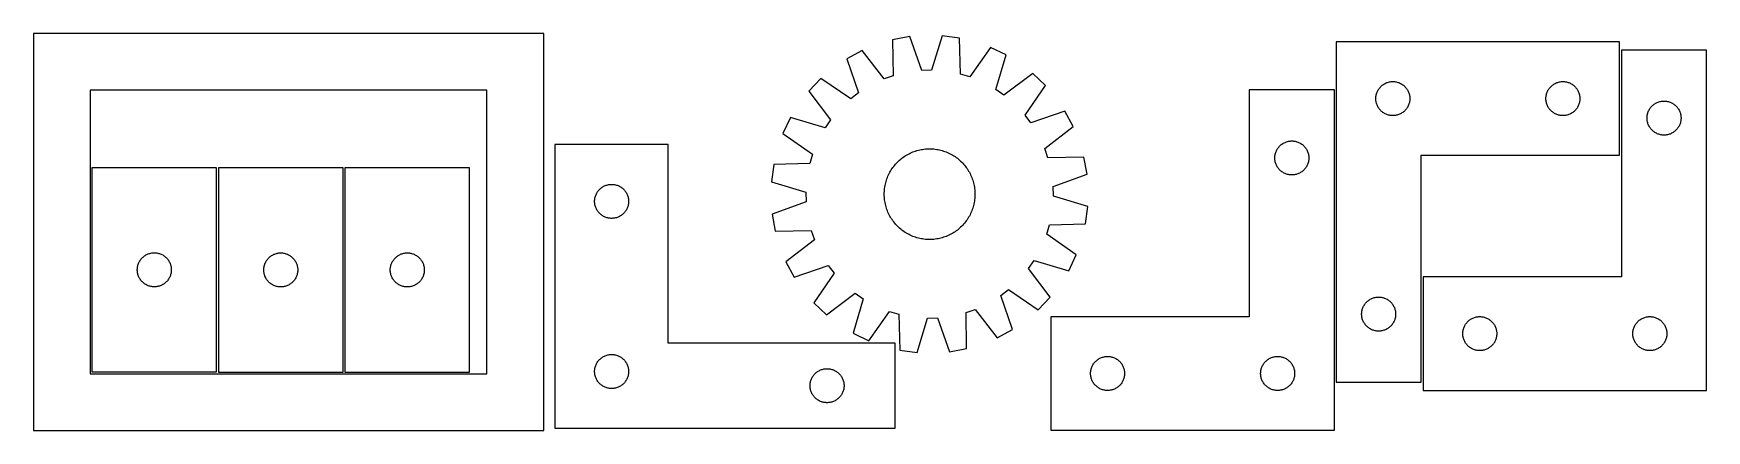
# Model space of a CAD drawing. Header units: millimetres. Extents: x 18 to 1493, y 7 to 357.
import ezdxf

# ---------------------------------------------------------------- set-up
doc = ezdxf.new("R2010")
doc.units = ezdxf.units.MM
doc.layers.add('CUT', color=7, linetype='CONTINUOUS', true_color=0x000000)

msp = doc.modelspace()

# ---------------------------------------------------------------- linework, layer by layer
at = {"layer": 'CUT'}
for p, q in [((467.886095, 356.815199), (17.886095, 356.815199)), ((17.886095, 356.815199), (17.886095, 6.815199)), ((467.886095, 6.815199), (467.886095, 356.815199)), ((819.243793, 354.738483), (809.973658, 324.35692)), ((834.492829, 352.689719), (819.243793, 354.738483)), ((748.649952, 341.848402), (735.108989, 334.542728)), ((768.05894, 316.703503), (748.649952, 341.848402)), ((790.712842, 354.067148), (775.577044, 351.303427)), ((775.577044, 351.303427), (776.149041, 319.544215)), ((801.401687, 324.155221), (790.712842, 354.067148)), ((835.41523, 320.938751), (834.492829, 352.689719)), ((861.834829, 344.511647), (843.629988, 318.481694)), ((875.704422, 337.850945), (861.834829, 344.511647)), ((1166.782553, 349.430931), (1166.782553, 49.430931)), ((1416.782553, 349.430931), (1166.782553, 349.430931)), ((1416.782553, 249.430931), (1416.782553, 349.430931)), ((1493.466697, 342.229523), (1418.466697, 342.229523)), ((1418.466697, 342.229523), (1418.466697, 142.229523)), ((1493.466697, 42.229523), (1493.466697, 342.229523)), ((735.108989, 334.542728), (745.467126, 304.514679)), ((866.770089, 307.368943), (875.704422, 337.850945)), ((712.421565, 317.229535), (701.800922, 306.097039)), ((738.650811, 299.313023), (712.421565, 317.229535)), ((776.149041, 319.544215), (768.05894, 316.703503)), ((809.973658, 324.35692), (801.401687, 324.155221)), ((843.629988, 318.481694), (835.41523, 320.938751)), ((899.181046, 321.623995), (873.823515, 302.493643)), ((892.39703, 284.774105), (910.313543, 311.003351)), ((910.313543, 311.003351), (899.181046, 321.623995)), ((1205.774272, 309.620031), (1206.31339, 310.173214)), ((1206.31339, 310.173214), (1206.880271, 310.69791)), ((1206.880271, 310.69791), (1207.47341, 311.192728)), ((1207.47341, 311.192728), (1208.091236, 311.656356)), ((1208.091236, 311.656356), (1208.73211, 312.087564)), ((1208.73211, 312.087564), (1209.394332, 312.48521)), ((1209.394332, 312.48521), (1210.076146, 312.848237)), ((1210.076146, 312.848237), (1210.775744, 313.175685)), ((1210.775744, 313.175685), (1211.491271, 313.466683)), ((1211.491271, 313.466683), (1212.22083, 313.720462)), ((1212.22083, 313.720462), (1212.962486, 313.936347)), ((1212.962486, 313.936347), (1213.714272, 314.113766)), ((1213.714272, 314.113766), (1214.474194, 314.25225)), ((1214.474194, 314.25225), (1215.240238, 314.351429)), ((1215.240238, 314.351429), (1216.010371, 314.411042)), ((1216.010371, 314.411042), (1216.782553, 314.430931)), ((1216.782553, 314.430931), (1217.554734, 314.411042)), ((1217.554734, 314.411042), (1218.324868, 314.351429)), ((1218.324868, 314.351429), (1219.090911, 314.25225)), ((1219.090911, 314.25225), (1219.850834, 314.113766)), ((1219.850834, 314.113766), (1220.602619, 313.936347)), ((1220.602619, 313.936347), (1221.344275, 313.720462)), ((1221.344275, 313.720462), (1222.073834, 313.466683)), ((1222.073834, 313.466683), (1222.789361, 313.175685)), ((1222.789361, 313.175685), (1223.488959, 312.848237)), ((1223.488959, 312.848237), (1224.170774, 312.48521)), ((1224.170774, 312.48521), (1224.832995, 312.087564)), ((1224.832995, 312.087564), (1225.473869, 311.656356)), ((1225.473869, 311.656356), (1226.091695, 311.192728)), ((1226.091695, 311.192728), (1226.684834, 310.69791)), ((1226.684834, 310.69791), (1227.251715, 310.173214)), ((1227.251715, 310.173214), (1227.790833, 309.620031)), ((1355.774272, 309.620031), (1356.31339, 310.173214)), ((1356.31339, 310.173214), (1356.880271, 310.69791)), ((1356.880271, 310.69791), (1357.47341, 311.192728)), ((1357.47341, 311.192728), (1358.091236, 311.656356)), ((1358.091236, 311.656356), (1358.73211, 312.087564)), ((1358.73211, 312.087564), (1359.394332, 312.48521)), ((1359.394332, 312.48521), (1360.076146, 312.848237)), ((1360.076146, 312.848237), (1360.775744, 313.175685)), ((1360.775744, 313.175685), (1361.491271, 313.466683)), ((1361.491271, 313.466683), (1362.22083, 313.720462)), ((1362.22083, 313.720462), (1362.962486, 313.936347)), ((1362.962486, 313.936347), (1363.714272, 314.113766)), ((1363.714272, 314.113766), (1364.474194, 314.25225)), ((1364.474194, 314.25225), (1365.240238, 314.351429)), ((1365.240238, 314.351429), (1366.010371, 314.411042)), ((1366.010371, 314.411042), (1366.782553, 314.430931)), ((1366.782553, 314.430931), (1367.554734, 314.411042)), ((1367.554734, 314.411042), (1368.324868, 314.351429)), ((1368.324868, 314.351429), (1369.090911, 314.25225)), ((1369.090911, 314.25225), (1369.850834, 314.113766)), ((1369.850834, 314.113766), (1370.602619, 313.936347)), ((1370.602619, 313.936347), (1371.344275, 313.720462)), ((1371.344275, 313.720462), (1372.073834, 313.466683)), ((1372.073834, 313.466683), (1372.789361, 313.175685)), ((1372.789361, 313.175685), (1373.488959, 312.848237)), ((1373.488959, 312.848237), (1374.170774, 312.48521)), ((1374.170774, 312.48521), (1374.832995, 312.087564)), ((1374.832995, 312.087564), (1375.473869, 311.656356)), ((1375.473869, 311.656356), (1376.091695, 311.192728)), ((1376.091695, 311.192728), (1376.684834, 310.69791)), ((1376.684834, 310.69791), (1377.251715, 310.173214)), ((1377.251715, 310.173214), (1377.790833, 309.620031)), ((417.886095, 306.815199), (67.886095, 306.815199)), ((67.886095, 306.815199), (67.886095, 56.815199)), ((417.886095, 56.815199), (417.886095, 306.815199)), ((701.800922, 306.097039), (720.931273, 280.739507)), ((745.467126, 304.514679), (738.650811, 299.313023)), ((873.823515, 302.493643), (866.770089, 307.368943)), ((1165.198303, 307.11258), (1090.198303, 307.11258)), ((1090.198303, 307.11258), (1090.198303, 107.11258)), ((1165.198303, 7.11258), (1165.198303, 307.11258)), ((1201.787526, 299.81715), (1201.82729, 300.588563)), ((1201.787526, 299.044712), (1201.787526, 299.81715)), ((1201.82729, 298.273299), (1201.787526, 299.044712)), ((1201.82729, 300.588563), (1201.906712, 301.356906)), ((1201.906712, 297.504956), (1201.82729, 298.273299)), ((1201.906712, 301.356906), (1202.025583, 302.120142)), ((1202.025583, 296.74172), (1201.906712, 297.504956)), ((1202.025583, 302.120142), (1202.183587, 302.876247)), ((1202.183587, 295.985615), (1202.025583, 296.74172)), ((1202.183587, 302.876247), (1202.380304, 303.623216)), ((1202.380304, 295.238647), (1202.183587, 295.985615)), ((1202.380304, 303.623216), (1202.615214, 304.359067)), ((1202.615214, 294.502795), (1202.380304, 295.238647)), ((1202.615214, 304.359067), (1202.887693, 305.081849)), ((1202.887693, 305.081849), (1203.197019, 305.789647)), ((1203.197019, 305.789647), (1203.542371, 306.480582)), ((1203.542371, 306.480582), (1203.922833, 307.152823)), ((1203.922833, 307.152823), (1204.337397, 307.804587)), ((1204.337397, 307.804587), (1204.784964, 308.434145)), ((1204.784964, 308.434145), (1205.264346, 309.039829)), ((1205.264346, 309.039829), (1205.774272, 309.620031)), ((1227.790833, 309.620031), (1228.300759, 309.039829)), ((1228.300759, 309.039829), (1228.780141, 308.434145)), ((1228.780141, 308.434145), (1229.227708, 307.804587)), ((1229.227708, 307.804587), (1229.642272, 307.152823)), ((1229.642272, 307.152823), (1230.022735, 306.480582)), ((1230.022735, 306.480582), (1230.368087, 305.789647)), ((1230.368087, 305.789647), (1230.677412, 305.081849)), ((1230.677412, 305.081849), (1230.949891, 304.359067)), ((1230.949891, 304.359067), (1231.184801, 303.623216)), ((1231.184801, 295.238647), (1230.949891, 294.502795)), ((1231.184801, 303.623216), (1231.381518, 302.876247)), ((1231.381518, 295.985615), (1231.184801, 295.238647)), ((1231.381518, 302.876247), (1231.539522, 302.120142)), ((1231.539522, 296.74172), (1231.381518, 295.985615)), ((1231.539522, 302.120142), (1231.658393, 301.356906)), ((1231.658393, 297.504956), (1231.539522, 296.74172)), ((1231.658393, 301.356906), (1231.737815, 300.588563)), ((1231.737815, 298.273299), (1231.658393, 297.504956)), ((1231.737815, 300.588563), (1231.77758, 299.81715)), ((1231.77758, 299.044712), (1231.737815, 298.273299)), ((1231.77758, 299.81715), (1231.77758, 299.044712)), ((1351.787526, 299.81715), (1351.82729, 300.588563)), ((1351.787526, 299.044712), (1351.787526, 299.81715)), ((1351.82729, 298.273299), (1351.787526, 299.044712)), ((1351.82729, 300.588563), (1351.906712, 301.356906)), ((1351.906712, 297.504956), (1351.82729, 298.273299)), ((1351.906712, 301.356906), (1352.025583, 302.120142)), ((1352.025583, 296.74172), (1351.906712, 297.504956)), ((1352.025583, 302.120142), (1352.183587, 302.876247)), ((1352.183587, 295.985615), (1352.025583, 296.74172)), ((1352.183587, 302.876247), (1352.380304, 303.623216)), ((1352.380304, 295.238647), (1352.183587, 295.985615)), ((1352.380304, 303.623216), (1352.615214, 304.359067)), ((1352.615214, 294.502795), (1352.380304, 295.238647)), ((1352.615214, 304.359067), (1352.887693, 305.081849)), ((1352.887693, 305.081849), (1353.197019, 305.789647)), ((1353.197019, 305.789647), (1353.542371, 306.480582)), ((1353.542371, 306.480582), (1353.922833, 307.152823)), ((1353.922833, 307.152823), (1354.337397, 307.804587)), ((1354.337397, 307.804587), (1354.784964, 308.434145)), ((1354.784964, 308.434145), (1355.264346, 309.039829)), ((1355.264346, 309.039829), (1355.774272, 309.620031)), ((1377.790833, 309.620031), (1378.300759, 309.039829)), ((1378.300759, 309.039829), (1378.780141, 308.434145)), ((1378.780141, 308.434145), (1379.227708, 307.804587)), ((1379.227708, 307.804587), (1379.642272, 307.152823)), ((1379.642272, 307.152823), (1380.022735, 306.480582)), ((1380.022735, 306.480582), (1380.368087, 305.789647)), ((1380.368087, 305.789647), (1380.677412, 305.081849)), ((1380.677412, 305.081849), (1380.949891, 304.359067)), ((1380.949891, 304.359067), (1381.184801, 303.623216)), ((1381.184801, 295.238647), (1380.949891, 294.502795)), ((1381.184801, 303.623216), (1381.381518, 302.876247)), ((1381.381518, 295.985615), (1381.184801, 295.238647)), ((1381.381518, 302.876247), (1381.539522, 302.120142)), ((1381.539522, 296.74172), (1381.381518, 295.985615)), ((1381.539522, 302.120142), (1381.658393, 301.356906)), ((1381.658393, 297.504956), (1381.539522, 296.74172)), ((1381.658393, 301.356906), (1381.737815, 300.588563)), ((1381.737815, 298.273299), (1381.658393, 297.504956)), ((1381.737815, 300.588563), (1381.77758, 299.81715)), ((1381.77758, 299.044712), (1381.737815, 298.273299)), ((1381.77758, 299.81715), (1381.77758, 299.044712)), ((1447.916254, 294.886157), (1448.578476, 295.283802)), ((1448.578476, 295.283802), (1449.26029, 295.646829)), ((1449.26029, 295.646829), (1449.959889, 295.974277)), ((1449.959889, 295.974277), (1450.675416, 296.265275)), ((1450.675416, 296.265275), (1451.404975, 296.519054)), ((1451.404975, 296.519054), (1452.14663, 296.734939)), ((1452.14663, 296.734939), (1452.898416, 296.912358)), ((1452.898416, 296.912358), (1453.658339, 297.050842)), ((1453.658339, 297.050842), (1454.424382, 297.150021)), ((1454.424382, 297.150021), (1455.194516, 297.209634)), ((1455.194516, 297.209634), (1455.966697, 297.229523)), ((1455.966697, 297.229523), (1456.738879, 297.209634)), ((1456.738879, 297.209634), (1457.509012, 297.150021)), ((1457.509012, 297.150021), (1458.275056, 297.050842)), ((1458.275056, 297.050842), (1459.034978, 296.912358)), ((1459.034978, 296.912358), (1459.786764, 296.734939)), ((1459.786764, 296.734939), (1460.52842, 296.519054)), ((1460.52842, 296.519054), (1461.257979, 296.265275)), ((1461.257979, 296.265275), (1461.973506, 295.974277)), ((1461.973506, 295.974277), (1462.673104, 295.646829)), ((1462.673104, 295.646829), (1463.354918, 295.283802)), ((1463.354918, 295.283802), (1464.01714, 294.886157)), ((685.573971, 282.620414), (678.913269, 268.750822)), ((716.055973, 273.686081), (685.573971, 282.620414)), ((720.931273, 280.739507), (716.055973, 273.686081)), ((897.598686, 277.95779), (892.39703, 284.774105)), ((927.626736, 288.315928), (897.598686, 277.95779)), ((934.932409, 274.774965), (927.626736, 288.315928)), ((1202.887693, 293.780013), (1202.615214, 294.502795)), ((1203.197019, 293.072215), (1202.887693, 293.780013)), ((1203.542371, 292.38128), (1203.197019, 293.072215)), ((1203.922833, 291.709039), (1203.542371, 292.38128)), ((1204.337397, 291.057275), (1203.922833, 291.709039)), ((1204.784964, 290.427717), (1204.337397, 291.057275)), ((1205.264346, 289.822033), (1204.784964, 290.427717)), ((1205.774272, 289.241831), (1205.264346, 289.822033)), ((1206.31339, 288.688648), (1205.774272, 289.241831)), ((1206.880271, 288.163952), (1206.31339, 288.688648)), ((1207.47341, 287.669134), (1206.880271, 288.163952)), ((1208.091236, 287.205506), (1207.47341, 287.669134)), ((1208.73211, 286.774298), (1208.091236, 287.205506)), ((1209.394332, 286.376652), (1208.73211, 286.774298)), ((1210.076146, 286.013625), (1209.394332, 286.376652)), ((1210.775744, 285.686178), (1210.076146, 286.013625)), ((1211.491271, 285.395179), (1210.775744, 285.686178)), ((1212.22083, 285.1414), (1211.491271, 285.395179)), ((1212.962486, 284.925515), (1212.22083, 285.1414)), ((1213.714272, 284.748096), (1212.962486, 284.925515)), ((1214.474194, 284.609613), (1213.714272, 284.748096)), ((1215.240238, 284.510433), (1214.474194, 284.609613)), ((1216.010371, 284.45082), (1215.240238, 284.510433)), ((1216.782553, 284.430931), (1216.010371, 284.45082)), ((1217.554734, 284.45082), (1216.782553, 284.430931)), ((1218.324868, 284.510433), (1217.554734, 284.45082)), ((1219.090911, 284.609613), (1218.324868, 284.510433)), ((1219.850834, 284.748096), (1219.090911, 284.609613)), ((1220.602619, 284.925515), (1219.850834, 284.748096)), ((1221.344275, 285.1414), (1220.602619, 284.925515)), ((1222.073834, 285.395179), (1221.344275, 285.1414)), ((1222.789361, 285.686178), (1222.073834, 285.395179)), ((1223.488959, 286.013625), (1222.789361, 285.686178)), ((1224.170774, 286.376652), (1223.488959, 286.013625)), ((1224.832995, 286.774298), (1224.170774, 286.376652)), ((1225.473869, 287.205506), (1224.832995, 286.774298)), ((1226.091695, 287.669134), (1225.473869, 287.205506)), ((1226.684834, 288.163952), (1226.091695, 287.669134)), ((1227.251715, 288.688648), (1226.684834, 288.163952)), ((1227.790833, 289.241831), (1227.251715, 288.688648)), ((1228.300759, 289.822033), (1227.790833, 289.241831)), ((1228.780141, 290.427717), (1228.300759, 289.822033)), ((1229.227708, 291.057275), (1228.780141, 290.427717)), ((1229.642272, 291.709039), (1229.227708, 291.057275)), ((1230.022735, 292.38128), (1229.642272, 291.709039)), ((1230.368087, 293.072215), (1230.022735, 292.38128)), ((1230.677412, 293.780013), (1230.368087, 293.072215)), ((1230.949891, 294.502795), (1230.677412, 293.780013)), ((1352.887693, 293.780013), (1352.615214, 294.502795)), ((1353.197019, 293.072215), (1352.887693, 293.780013)), ((1353.542371, 292.38128), (1353.197019, 293.072215)), ((1353.922833, 291.709039), (1353.542371, 292.38128)), ((1354.337397, 291.057275), (1353.922833, 291.709039)), ((1354.784964, 290.427717), (1354.337397, 291.057275)), ((1355.264346, 289.822033), (1354.784964, 290.427717)), ((1355.774272, 289.241831), (1355.264346, 289.822033)), ((1356.31339, 288.688648), (1355.774272, 289.241831)), ((1356.880271, 288.163952), (1356.31339, 288.688648)), ((1357.47341, 287.669134), (1356.880271, 288.163952)), ((1358.091236, 287.205506), (1357.47341, 287.669134)), ((1358.73211, 286.774298), (1358.091236, 287.205506)), ((1359.394332, 286.376652), (1358.73211, 286.774298)), ((1360.076146, 286.013625), (1359.394332, 286.376652)), ((1360.775744, 285.686178), (1360.076146, 286.013625)), ((1361.491271, 285.395179), (1360.775744, 285.686178)), ((1362.22083, 285.1414), (1361.491271, 285.395179)), ((1362.962486, 284.925515), (1362.22083, 285.1414)), ((1363.714272, 284.748096), (1362.962486, 284.925515)), ((1364.474194, 284.609613), (1363.714272, 284.748096)), ((1365.240238, 284.510433), (1364.474194, 284.609613)), ((1366.010371, 284.45082), (1365.240238, 284.510433)), ((1366.782553, 284.430931), (1366.010371, 284.45082)), ((1367.554734, 284.45082), (1366.782553, 284.430931)), ((1368.324868, 284.510433), (1367.554734, 284.45082)), ((1369.090911, 284.609613), (1368.324868, 284.510433)), ((1369.850834, 284.748096), (1369.090911, 284.609613)), ((1370.602619, 284.925515), (1369.850834, 284.748096)), ((1371.344275, 285.1414), (1370.602619, 284.925515)), ((1372.073834, 285.395179), (1371.344275, 285.1414)), ((1372.789361, 285.686178), (1372.073834, 285.395179)), ((1373.488959, 286.013625), (1372.789361, 285.686178)), ((1374.170774, 286.376652), (1373.488959, 286.013625)), ((1374.832995, 286.774298), (1374.170774, 286.376652)), ((1375.473869, 287.205506), (1374.832995, 286.774298)), ((1376.091695, 287.669134), (1375.473869, 287.205506)), ((1376.684834, 288.163952), (1376.091695, 287.669134)), ((1377.251715, 288.688648), (1376.684834, 288.163952)), ((1377.790833, 289.241831), (1377.251715, 288.688648)), ((1378.300759, 289.822033), (1377.790833, 289.241831)), ((1378.780141, 290.427717), (1378.300759, 289.822033)), ((1379.227708, 291.057275), (1378.780141, 290.427717)), ((1379.642272, 291.709039), (1379.227708, 291.057275)), ((1380.022735, 292.38128), (1379.642272, 291.709039)), ((1380.368087, 293.072215), (1380.022735, 292.38128)), ((1380.677412, 293.780013), (1380.368087, 293.072215)), ((1380.949891, 294.502795), (1380.677412, 293.780013)), ((1440.97167, 282.615742), (1441.011434, 283.387155)), ((1440.97167, 281.843304), (1440.97167, 282.615742)), ((1441.011434, 281.071891), (1440.97167, 281.843304)), ((1441.011434, 283.387155), (1441.090857, 284.155498)), ((1441.090857, 280.303548), (1441.011434, 281.071891)), ((1441.090857, 284.155498), (1441.209728, 284.918734)), ((1441.209728, 284.918734), (1441.367732, 285.674839)), ((1441.367732, 285.674839), (1441.564449, 286.421808)), ((1441.564449, 286.421808), (1441.799359, 287.157659)), ((1441.799359, 287.157659), (1442.071838, 287.880442)), ((1442.071838, 287.880442), (1442.381163, 288.588239)), ((1442.381163, 288.588239), (1442.726515, 289.279174)), ((1442.726515, 289.279174), (1443.106978, 289.951415)), ((1443.106978, 289.951415), (1443.521542, 290.603179)), ((1443.521542, 290.603179), (1443.969109, 291.232737)), ((1443.969109, 291.232737), (1444.448491, 291.838421)), ((1444.448491, 291.838421), (1444.958417, 292.418623)), ((1444.958417, 292.418623), (1445.497535, 292.971806)), ((1445.497535, 292.971806), (1446.064415, 293.496502)), ((1446.064415, 293.496502), (1446.657555, 293.99132)), ((1446.657555, 293.99132), (1447.275381, 294.454948)), ((1447.275381, 294.454948), (1447.916254, 294.886157)), ((1464.01714, 294.886157), (1464.658014, 294.454948)), ((1464.658014, 294.454948), (1465.27584, 293.99132)), ((1465.27584, 293.99132), (1465.868979, 293.496502)), ((1465.868979, 293.496502), (1466.43586, 292.971806)), ((1466.43586, 292.971806), (1466.974978, 292.418623)), ((1466.974978, 292.418623), (1467.484904, 291.838421)), ((1467.484904, 291.838421), (1467.964286, 291.232737)), ((1467.964286, 291.232737), (1468.411852, 290.603179)), ((1468.411852, 290.603179), (1468.826417, 289.951415)), ((1468.826417, 289.951415), (1469.206879, 289.279174)), ((1469.206879, 289.279174), (1469.552231, 288.588239)), ((1469.552231, 288.588239), (1469.861557, 287.880442)), ((1469.861557, 287.880442), (1470.134036, 287.157659)), ((1470.134036, 287.157659), (1470.368945, 286.421808)), ((1470.368945, 286.421808), (1470.565663, 285.674839)), ((1470.565663, 285.674839), (1470.723667, 284.918734)), ((1470.723667, 284.918734), (1470.842537, 284.155498)), ((1470.842537, 284.155498), (1470.92196, 283.387155)), ((1470.92196, 281.071891), (1470.842537, 280.303548)), ((1470.92196, 283.387155), (1470.961724, 282.615742)), ((1470.961724, 281.843304), (1470.92196, 281.071891)), ((1470.961724, 282.615742), (1470.961724, 281.843304)), ((678.913269, 268.750822), (704.943223, 250.54598)), ((909.787511, 255.365976), (934.932409, 274.774965)), ((1441.209728, 279.540312), (1441.090857, 280.303548)), ((1441.367732, 278.784207), (1441.209728, 279.540312)), ((1441.564449, 278.037239), (1441.367732, 278.784207)), ((1441.799359, 277.301387), (1441.564449, 278.037239)), ((1442.071838, 276.578605), (1441.799359, 277.301387)), ((1442.381163, 275.870807), (1442.071838, 276.578605)), ((1442.726515, 275.179872), (1442.381163, 275.870807)), ((1443.106978, 274.507631), (1442.726515, 275.179872)), ((1443.521542, 273.855867), (1443.106978, 274.507631)), ((1443.969109, 273.226309), (1443.521542, 273.855867)), ((1444.448491, 272.620625), (1443.969109, 273.226309)), ((1444.958417, 272.040423), (1444.448491, 272.620625)), ((1445.497535, 271.48724), (1444.958417, 272.040423)), ((1446.064415, 270.962544), (1445.497535, 271.48724)), ((1446.657555, 270.467726), (1446.064415, 270.962544)), ((1447.275381, 270.004098), (1446.657555, 270.467726)), ((1447.916254, 269.57289), (1447.275381, 270.004098)), ((1448.578476, 269.175244), (1447.916254, 269.57289)), ((1449.26029, 268.812217), (1448.578476, 269.175244)), ((1449.959889, 268.48477), (1449.26029, 268.812217)), ((1450.675416, 268.193771), (1449.959889, 268.48477)), ((1451.404975, 267.939992), (1450.675416, 268.193771)), ((1452.14663, 267.724107), (1451.404975, 267.939992)), ((1452.898416, 267.546688), (1452.14663, 267.724107)), ((1453.658339, 267.408205), (1452.898416, 267.546688)), ((1454.424382, 267.309025), (1453.658339, 267.408205)), ((1455.194516, 267.249412), (1454.424382, 267.309025)), ((1455.966697, 267.229523), (1455.194516, 267.249412)), ((1456.738879, 267.249412), (1455.966697, 267.229523)), ((1457.509012, 267.309025), (1456.738879, 267.249412)), ((1458.275056, 267.408205), (1457.509012, 267.309025)), ((1459.034978, 267.546688), (1458.275056, 267.408205)), ((1459.786764, 267.724107), (1459.034978, 267.546688)), ((1460.52842, 267.939992), (1459.786764, 267.724107)), ((1461.257979, 268.193771), (1460.52842, 267.939992)), ((1461.973506, 268.48477), (1461.257979, 268.193771)), ((1462.673104, 268.812217), (1461.973506, 268.48477)), ((1463.354918, 269.175244), (1462.673104, 268.812217)), ((1464.01714, 269.57289), (1463.354918, 269.175244)), ((1464.658014, 270.004098), (1464.01714, 269.57289)), ((1465.27584, 270.467726), (1464.658014, 270.004098)), ((1465.868979, 270.962544), (1465.27584, 270.467726)), ((1466.43586, 271.48724), (1465.868979, 270.962544)), ((1466.974978, 272.040423), (1466.43586, 271.48724)), ((1467.484904, 272.620625), (1466.974978, 272.040423)), ((1467.964286, 273.226309), (1467.484904, 272.620625)), ((1468.411852, 273.855867), (1467.964286, 273.226309)), ((1468.826417, 274.507631), (1468.411852, 273.855867)), ((1469.206879, 275.179872), (1468.826417, 274.507631)), ((1469.552231, 275.870807), (1469.206879, 275.179872)), ((1469.861557, 276.578605), (1469.552231, 275.870807)), ((1470.134036, 277.301387), (1469.861557, 276.578605)), ((1470.368945, 278.037239), (1470.134036, 277.301387)), ((1470.565663, 278.784207), (1470.368945, 278.037239)), ((1470.723667, 279.540312), (1470.565663, 278.784207)), ((1470.842537, 280.303548), (1470.723667, 279.540312)), ((577.793488, 258.832061), (477.793488, 258.832061)), ((477.793488, 258.832061), (477.793488, 8.832061)), ((577.793488, 83.832061), (577.793488, 258.832061)), ((790.096134, 250.811373), (791.224602, 251.364153)), ((791.224602, 251.364153), (792.369877, 251.881215)), ((792.369877, 251.881215), (793.530828, 252.362047)), ((793.530828, 252.362047), (794.706309, 252.806176)), ((794.706309, 252.806176), (795.895161, 253.213163)), ((795.895161, 253.213163), (797.09621, 253.582606)), ((797.09621, 253.582606), (798.30827, 253.914141)), ((798.30827, 253.914141), (799.530147, 254.207441)), ((799.530147, 254.207441), (800.760633, 254.462216)), ((800.760633, 254.462216), (801.998515, 254.678215)), ((801.998515, 254.678215), (803.242571, 254.855224)), ((803.242571, 254.855224), (804.491573, 254.993069)), ((804.491573, 254.993069), (805.744288, 255.091614)), ((805.744288, 255.091614), (806.99948, 255.150762)), ((806.99948, 255.150762), (808.255911, 255.170454)), ((808.255911, 255.170454), (809.512341, 255.150671)), ((809.512341, 255.150671), (810.767529, 255.091432)), ((810.767529, 255.091432), (812.020238, 254.992796)), ((812.020238, 254.992796), (813.269229, 254.854861)), ((813.269229, 254.854861), (814.513272, 254.677761)), ((814.513272, 254.677761), (815.751138, 254.461673)), ((815.751138, 254.461673), (816.981606, 254.206808)), ((816.981606, 254.206808), (818.203461, 253.91342)), ((818.203461, 253.91342), (819.415498, 253.581797)), ((819.415498, 253.581797), (820.61652, 253.212267)), ((820.61652, 253.212267), (821.805343, 252.805194)), ((821.805343, 252.805194), (822.980792, 252.36098)), ((822.980792, 252.36098), (824.141708, 251.880064)), ((824.141708, 251.880064), (825.286945, 251.362919)), ((825.286945, 251.362919), (826.415373, 250.810057)), ((912.628223, 247.275876), (909.787511, 255.365976)), ((1113.099337, 250.557896), (1113.296055, 251.304864)), ((1113.296055, 251.304864), (1113.530964, 252.040715)), ((1113.530964, 252.040715), (1113.803443, 252.763498)), ((1113.803443, 252.763498), (1114.112769, 253.471296)), ((1114.112769, 253.471296), (1114.458121, 254.162231)), ((1114.458121, 254.162231), (1114.838583, 254.834472)), ((1114.838583, 254.834472), (1115.253148, 255.486236)), ((1115.253148, 255.486236), (1115.700714, 256.115794)), ((1115.700714, 256.115794), (1116.180096, 256.721477)), ((1116.180096, 256.721477), (1116.690022, 257.30168)), ((1116.690022, 257.30168), (1117.22914, 257.854863)), ((1117.22914, 257.854863), (1117.796021, 258.379559)), ((1117.796021, 258.379559), (1118.389161, 258.874377)), ((1118.389161, 258.874377), (1119.006986, 259.338005)), ((1119.006986, 259.338005), (1119.64786, 259.769213)), ((1119.64786, 259.769213), (1120.310082, 260.166858)), ((1120.310082, 260.166858), (1120.991896, 260.529886)), ((1120.991896, 260.529886), (1121.691494, 260.857333)), ((1121.691494, 260.857333), (1122.407022, 261.148332)), ((1122.407022, 261.148332), (1123.13658, 261.40211)), ((1123.13658, 261.40211), (1123.878236, 261.617996)), ((1123.878236, 261.617996), (1124.630022, 261.795415)), ((1124.630022, 261.795415), (1125.389944, 261.933898)), ((1125.389944, 261.933898), (1126.155988, 262.033078)), ((1126.155988, 262.033078), (1126.926121, 262.092691)), ((1126.926121, 262.092691), (1127.698303, 262.11258)), ((1127.698303, 262.11258), (1128.470484, 262.092691)), ((1128.470484, 262.092691), (1129.240618, 262.033078)), ((1129.240618, 262.033078), (1130.006661, 261.933898)), ((1130.006661, 261.933898), (1130.766584, 261.795415)), ((1130.766584, 261.795415), (1131.51837, 261.617996)), ((1131.51837, 261.617996), (1132.260025, 261.40211)), ((1132.260025, 261.40211), (1132.989584, 261.148332)), ((1132.989584, 261.148332), (1133.705111, 260.857333)), ((1133.705111, 260.857333), (1134.40471, 260.529886)), ((1134.40471, 260.529886), (1135.086524, 260.166858)), ((1135.086524, 260.166858), (1135.748746, 259.769213)), ((1135.748746, 259.769213), (1136.389619, 259.338005)), ((1136.389619, 259.338005), (1137.007445, 258.874377)), ((1137.007445, 258.874377), (1137.600585, 258.379559)), ((1137.600585, 258.379559), (1138.167465, 257.854863)), ((1138.167465, 257.854863), (1138.706583, 257.30168)), ((1138.706583, 257.30168), (1139.21651, 256.721477)), ((1139.21651, 256.721477), (1139.695891, 256.115794)), ((1139.695891, 256.115794), (1140.143458, 255.486236)), ((1140.143458, 255.486236), (1140.558022, 254.834472)), ((1140.558022, 254.834472), (1140.938485, 254.162231)), ((1140.938485, 254.162231), (1141.283837, 253.471296)), ((1141.283837, 253.471296), (1141.593162, 252.763498)), ((1141.593162, 252.763498), (1141.865641, 252.040715)), ((1141.865641, 252.040715), (1142.100551, 251.304864)), ((1142.100551, 251.304864), (1142.297268, 250.557896)), ((179.458624, 238.489624), (69.458624, 238.489624)), ((69.458624, 238.489624), (69.458624, 58.489624)), ((179.458624, 58.489624), (179.458624, 238.489624)), ((290.978674, 238.385925), (180.978674, 238.385925)), ((180.978674, 238.385925), (180.978674, 58.385925)), ((290.978674, 58.385925), (290.978674, 238.385925)), ((292.580857, 238.391156), (292.580857, 58.391156)), ((402.580857, 238.391156), (292.580857, 238.391156)), ((402.580857, 58.391156), (402.580857, 238.391156)), ((670.735198, 241.408822), (668.686433, 226.159785)), ((702.486165, 242.331223), (670.735198, 241.408822)), ((704.943223, 250.54598), (702.486165, 242.331223)), ((773.825519, 235.533358), (774.482122, 236.60475)), ((774.482122, 236.60475), (775.172054, 237.654988)), ((775.172054, 237.654988), (775.894634, 238.683037)), ((775.894634, 238.683037), (776.64915, 239.687882)), ((776.64915, 239.687882), (777.434856, 240.668531)), ((777.434856, 240.668531), (778.250978, 241.624016)), ((778.250978, 241.624016), (779.096709, 242.553395)), ((779.096709, 242.553395), (779.971216, 243.45575)), ((779.971216, 243.45575), (780.873634, 244.330192)), ((780.873634, 244.330192), (781.803075, 245.175856)), ((781.803075, 245.175856), (782.758619, 245.991908)), ((782.758619, 245.991908), (783.739325, 246.777543)), ((783.739325, 246.777543), (784.744225, 247.531986)), ((784.744225, 247.531986), (785.772326, 248.254492)), ((785.772326, 248.254492), (786.822614, 248.944348)), ((786.822614, 248.944348), (787.894053, 249.600873)), ((787.894053, 249.600873), (788.985585, 250.22342)), ((788.985585, 250.22342), (790.096134, 250.811373)), ((826.415373, 250.810057), (827.525879, 250.222023)), ((827.525879, 250.222023), (828.617366, 249.599397)), ((828.617366, 249.599397), (829.688758, 248.942795)), ((829.688758, 248.942795), (830.738996, 248.252862)), ((830.738996, 248.252862), (831.767045, 247.530282)), ((831.767045, 247.530282), (832.771889, 246.775766)), ((832.771889, 246.775766), (833.752538, 245.99006)), ((833.752538, 245.99006), (834.708024, 245.173938)), ((834.708024, 245.173938), (835.637403, 244.328207)), ((835.637403, 244.328207), (836.539758, 243.453701)), ((836.539758, 243.453701), (837.414199, 242.551282)), ((837.414199, 242.551282), (838.259863, 241.621842)), ((838.259863, 241.621842), (839.075916, 240.666297)), ((839.075916, 240.666297), (839.861551, 239.685591)), ((839.861551, 239.685591), (840.615994, 238.680692)), ((840.615994, 238.680692), (841.3385, 237.65259)), ((841.3385, 237.65259), (842.028356, 236.602302)), ((842.028356, 236.602302), (842.684881, 235.530863)), ((944.387435, 247.847872), (912.628223, 247.275876)), ((947.151156, 232.712074), (944.387435, 247.847872)), ((1112.703276, 247.498798), (1112.74304, 248.270212)), ((1112.703276, 246.726361), (1112.703276, 247.498798)), ((1112.74304, 245.954948), (1112.703276, 246.726361)), ((1112.74304, 248.270212), (1112.822463, 249.038555)), ((1112.822463, 245.186604), (1112.74304, 245.954948)), ((1112.822463, 249.038555), (1112.941334, 249.801791)), ((1112.941334, 244.423368), (1112.822463, 245.186604)), ((1112.941334, 249.801791), (1113.099337, 250.557896)), ((1113.099337, 243.667264), (1112.941334, 244.423368)), ((1113.296055, 242.920295), (1113.099337, 243.667264)), ((1113.530964, 242.184444), (1113.296055, 242.920295)), ((1113.803443, 241.461661), (1113.530964, 242.184444)), ((1114.112769, 240.753864), (1113.803443, 241.461661)), ((1114.458121, 240.062929), (1114.112769, 240.753864)), ((1114.838583, 239.390688), (1114.458121, 240.062929)), ((1115.253148, 238.738924), (1114.838583, 239.390688)), ((1115.700714, 238.109366), (1115.253148, 238.738924)), ((1116.180096, 237.503682), (1115.700714, 238.109366)), ((1116.690022, 236.92348), (1116.180096, 237.503682)), ((1117.22914, 236.370297), (1116.690022, 236.92348)), ((1117.796021, 235.845601), (1117.22914, 236.370297)), ((1138.167465, 236.370297), (1137.600585, 235.845601)), ((1138.706583, 236.92348), (1138.167465, 236.370297)), ((1139.21651, 237.503682), (1138.706583, 236.92348)), ((1139.695891, 238.109366), (1139.21651, 237.503682)), ((1140.143458, 238.738924), (1139.695891, 238.109366)), ((1140.558022, 239.390688), (1140.143458, 238.738924)), ((1140.938485, 240.062929), (1140.558022, 239.390688)), ((1141.283837, 240.753864), (1140.938485, 240.062929)), ((1141.593162, 241.461661), (1141.283837, 240.753864)), ((1141.865641, 242.184444), (1141.593162, 241.461661)), ((1142.100551, 242.920295), (1141.865641, 242.184444)), ((1142.297268, 243.667264), (1142.100551, 242.920295)), ((1142.297268, 250.557896), (1142.455272, 249.801791)), ((1142.455272, 244.423368), (1142.297268, 243.667264)), ((1142.455272, 249.801791), (1142.574143, 249.038555)), ((1142.574143, 245.186604), (1142.455272, 244.423368)), ((1142.574143, 249.038555), (1142.653566, 248.270212)), ((1142.653566, 245.954948), (1142.574143, 245.186604)), ((1142.653566, 248.270212), (1142.69333, 247.498798)), ((1142.69333, 246.726361), (1142.653566, 245.954948)), ((1142.69333, 247.498798), (1142.69333, 246.726361)), ((1241.782553, 49.430931), (1241.782553, 249.430931)), ((1241.782553, 249.430931), (1416.782553, 249.430931)), ((519.419832, 221.277216), (520.071596, 221.69178)), ((520.071596, 221.69178), (520.743837, 222.072243)), ((520.743837, 222.072243), (521.434772, 222.417595)), ((521.434772, 222.417595), (522.14257, 222.72692)), ((522.14257, 222.72692), (522.865353, 222.999399)), ((522.865353, 222.999399), (523.601204, 223.234309)), ((523.601204, 223.234309), (524.348172, 223.431027)), ((524.348172, 223.431027), (525.104277, 223.58903)), ((525.104277, 223.58903), (525.867513, 223.707901)), ((525.867513, 223.707901), (526.635856, 223.787324)), ((526.635856, 223.787324), (527.40727, 223.827088)), ((527.40727, 223.827088), (528.179707, 223.827088)), ((528.179707, 223.827088), (528.95112, 223.787324)), ((528.95112, 223.787324), (529.719464, 223.707901)), ((529.719464, 223.707901), (530.4827, 223.58903)), ((530.4827, 223.58903), (531.238804, 223.431027)), ((531.238804, 223.431027), (531.985773, 223.234309)), ((531.985773, 223.234309), (532.721624, 222.999399)), ((532.721624, 222.999399), (533.444407, 222.72692)), ((533.444407, 222.72692), (534.152204, 222.417595)), ((534.152204, 222.417595), (534.843139, 222.072243)), ((534.843139, 222.072243), (535.51538, 221.69178)), ((535.51538, 221.69178), (536.167144, 221.277216)), ((668.686433, 226.159785), (699.067996, 216.88965)), ((768.570056, 220.185222), (768.747155, 221.429264)), ((768.747155, 221.429264), (768.963244, 222.667131)), ((768.963244, 222.667131), (769.218108, 223.897598)), ((769.218108, 223.897598), (769.511496, 225.119454)), ((769.511496, 225.119454), (769.843119, 226.33149)), ((769.843119, 226.33149), (770.212649, 227.532513)), ((770.212649, 227.532513), (770.619722, 228.721335)), ((770.619722, 228.721335), (771.063936, 229.896784)), ((771.063936, 229.896784), (771.544853, 231.0577)), ((771.544853, 231.0577), (772.061997, 232.202937)), ((772.061997, 232.202937), (772.614859, 233.331366)), ((772.614859, 233.331366), (773.202893, 234.441871)), ((773.202893, 234.441871), (773.825519, 235.533358)), ((842.684881, 235.530863), (843.307427, 234.439331)), ((843.307427, 234.439331), (843.895381, 233.328783)), ((843.895381, 233.328783), (844.448161, 232.200314)), ((844.448161, 232.200314), (844.965223, 231.05504)), ((844.965223, 231.05504), (845.446055, 229.894089)), ((845.446055, 229.894089), (845.890184, 228.718607)), ((845.890184, 228.718607), (846.297171, 227.529755)), ((846.297171, 227.529755), (846.666614, 226.328707)), ((846.666614, 226.328707), (846.998149, 225.116646)), ((846.998149, 225.116646), (847.291449, 223.894769)), ((847.291449, 223.894769), (847.546224, 222.664283)), ((847.546224, 222.664283), (847.762222, 221.426401)), ((847.762222, 221.426401), (847.939232, 220.182346)), ((917.239229, 222.02323), (947.151156, 232.712074)), ((917.440928, 213.451259), (917.239229, 222.02323)), ((1118.389161, 235.350783), (1117.796021, 235.845601)), ((1119.006986, 234.887155), (1118.389161, 235.350783)), ((1119.64786, 234.455946), (1119.006986, 234.887155)), ((1120.310082, 234.058301), (1119.64786, 234.455946)), ((1120.991896, 233.695274), (1120.310082, 234.058301)), ((1121.691494, 233.367826), (1120.991896, 233.695274)), ((1122.407022, 233.076827), (1121.691494, 233.367826)), ((1123.13658, 232.823049), (1122.407022, 233.076827)), ((1123.878236, 232.607164), (1123.13658, 232.823049)), ((1124.630022, 232.429744), (1123.878236, 232.607164)), ((1125.389944, 232.291261), (1124.630022, 232.429744)), ((1126.155988, 232.192082), (1125.389944, 232.291261)), ((1126.926121, 232.132468), (1126.155988, 232.192082)), ((1127.698303, 232.11258), (1126.926121, 232.132468)), ((1128.470484, 232.132468), (1127.698303, 232.11258)), ((1129.240618, 232.192082), (1128.470484, 232.132468)), ((1130.006661, 232.291261), (1129.240618, 232.192082)), ((1130.766584, 232.429744), (1130.006661, 232.291261)), ((1131.51837, 232.607164), (1130.766584, 232.429744)), ((1132.260025, 232.823049), (1131.51837, 232.607164)), ((1132.989584, 233.076827), (1132.260025, 232.823049)), ((1133.705111, 233.367826), (1132.989584, 233.076827)), ((1134.40471, 233.695274), (1133.705111, 233.367826)), ((1135.086524, 234.058301), (1134.40471, 233.695274)), ((1135.748746, 234.455946), (1135.086524, 234.058301)), ((1136.389619, 234.887155), (1135.748746, 234.455946)), ((1137.007445, 235.350783), (1136.389619, 234.887155)), ((1137.600585, 235.845601), (1137.007445, 235.350783)), ((512.793488, 208.832061), (512.813377, 209.604242)), ((512.813377, 208.05988), (512.793488, 208.832061)), ((512.813377, 209.604242), (512.87299, 210.374376)), ((512.87299, 207.289746), (512.813377, 208.05988)), ((512.87299, 210.374376), (512.97217, 211.14042)), ((512.97217, 206.523702), (512.87299, 207.289746)), ((512.97217, 211.14042), (513.110653, 211.900342)), ((513.110653, 211.900342), (513.288072, 212.652128)), ((513.288072, 212.652128), (513.503958, 213.393783)), ((513.503958, 213.393783), (513.757736, 214.123342)), ((513.757736, 214.123342), (514.048735, 214.838869)), ((514.048735, 214.838869), (514.376182, 215.538468)), ((514.376182, 215.538468), (514.73921, 216.220282)), ((514.73921, 216.220282), (515.136855, 216.882504)), ((515.136855, 216.882504), (515.568063, 217.523377)), ((515.568063, 217.523377), (516.031691, 218.141203)), ((516.031691, 218.141203), (516.526509, 218.734343)), ((516.526509, 218.734343), (517.051205, 219.301223)), ((517.051205, 219.301223), (517.604388, 219.840341)), ((517.604388, 219.840341), (518.184591, 220.350268)), ((518.184591, 220.350268), (518.790274, 220.82965)), ((518.790274, 220.82965), (519.419832, 221.277216)), ((536.167144, 221.277216), (536.796702, 220.82965)), ((536.796702, 220.82965), (537.402386, 220.350268)), ((537.402386, 220.350268), (537.982588, 219.840341)), ((537.982588, 219.840341), (538.535771, 219.301223)), ((538.535771, 219.301223), (539.060467, 218.734343)), ((539.060467, 218.734343), (539.555285, 218.141203)), ((539.555285, 218.141203), (540.018913, 217.523377)), ((540.018913, 217.523377), (540.450122, 216.882504)), ((540.450122, 216.882504), (540.847767, 216.220282)), ((540.847767, 216.220282), (541.210794, 215.538468)), ((541.210794, 215.538468), (541.538242, 214.838869)), ((541.538242, 214.838869), (541.829241, 214.123342)), ((541.829241, 214.123342), (542.083019, 213.393783)), ((542.083019, 213.393783), (542.298904, 212.652128)), ((542.298904, 212.652128), (542.476324, 211.900342)), ((542.476324, 211.900342), (542.614807, 211.14042)), ((542.614807, 211.14042), (542.713986, 210.374376)), ((542.713986, 207.289746), (542.614807, 206.523702)), ((542.713986, 210.374376), (542.7736, 209.604242)), ((542.7736, 208.05988), (542.713986, 207.289746)), ((542.7736, 209.604242), (542.793488, 208.832061)), ((542.793488, 208.832061), (542.7736, 208.05988)), ((699.269695, 208.317679), (669.357768, 197.628835)), ((699.067996, 216.88965), (699.269695, 208.317679)), ((768.254462, 215.171904), (768.274245, 216.428333)), ((768.274154, 213.915473), (768.254462, 215.171904)), ((768.333302, 212.66028), (768.274154, 213.915473)), ((768.274245, 216.428333), (768.333484, 217.683522)), ((768.431847, 211.407565), (768.333302, 212.66028)), ((768.333484, 217.683522), (768.43212, 218.93623)), ((768.569692, 210.158563), (768.431847, 211.407565)), ((768.43212, 218.93623), (768.570056, 220.185222)), ((768.746702, 208.914507), (768.569692, 210.158563)), ((768.9627, 207.676625), (768.746702, 208.914507)), ((769.217475, 206.446139), (768.9627, 207.676625)), ((847.54568, 207.673778), (847.290816, 206.44331)), ((847.761769, 208.911644), (847.54568, 207.673778)), ((847.938868, 210.155687), (847.761769, 208.911644)), ((848.076804, 211.404679), (847.938868, 210.155687)), ((847.939232, 220.182346), (848.077077, 218.933344)), ((848.17544, 212.657387), (848.076804, 211.404679)), ((848.077077, 218.933344), (848.175622, 217.680628)), ((848.234679, 213.912575), (848.17544, 212.657387)), ((848.175622, 217.680628), (848.23477, 216.425436)), ((848.254462, 215.169005), (848.234679, 213.912575)), ((848.23477, 216.425436), (848.254462, 215.169005)), ((947.822491, 204.181123), (917.440928, 213.451259)), ((513.110653, 205.76378), (512.97217, 206.523702)), ((513.288072, 205.011994), (513.110653, 205.76378)), ((513.503958, 204.270338), (513.288072, 205.011994)), ((513.757736, 203.54078), (513.503958, 204.270338)), ((514.048735, 202.825252), (513.757736, 203.54078)), ((514.376182, 202.125654), (514.048735, 202.825252)), ((514.73921, 201.44384), (514.376182, 202.125654)), ((515.136855, 200.781618), (514.73921, 201.44384)), ((515.568063, 200.140744), (515.136855, 200.781618)), ((516.031691, 199.522919), (515.568063, 200.140744)), ((516.526509, 198.929779), (516.031691, 199.522919)), ((517.051205, 198.362899), (516.526509, 198.929779)), ((517.604388, 197.82378), (517.051205, 198.362899)), ((518.184591, 197.313854), (517.604388, 197.82378)), ((518.790274, 196.834472), (518.184591, 197.313854)), ((519.419832, 196.386906), (518.790274, 196.834472)), ((520.071596, 195.972341), (519.419832, 196.386906)), ((520.743837, 195.591879), (520.071596, 195.972341)), ((521.434772, 195.246527), (520.743837, 195.591879)), ((522.14257, 194.937201), (521.434772, 195.246527)), ((522.865353, 194.664722), (522.14257, 194.937201)), ((523.601204, 194.429813), (522.865353, 194.664722)), ((524.348172, 194.233095), (523.601204, 194.429813)), ((525.104277, 194.075092), (524.348172, 194.233095)), ((525.867513, 193.956221), (525.104277, 194.075092)), ((526.635856, 193.876798), (525.867513, 193.956221)), ((527.40727, 193.837034), (526.635856, 193.876798)), ((528.179707, 193.837034), (527.40727, 193.837034)), ((528.95112, 193.876798), (528.179707, 193.837034)), ((529.719464, 193.956221), (528.95112, 193.876798)), ((530.4827, 194.075092), (529.719464, 193.956221)), ((531.238804, 194.233095), (530.4827, 194.075092)), ((531.985773, 194.429813), (531.238804, 194.233095)), ((532.721624, 194.664722), (531.985773, 194.429813)), ((533.444407, 194.937201), (532.721624, 194.664722)), ((534.152204, 195.246527), (533.444407, 194.937201)), ((534.843139, 195.591879), (534.152204, 195.246527)), ((535.51538, 195.972341), (534.843139, 195.591879)), ((536.167144, 196.386906), (535.51538, 195.972341)), ((536.796702, 196.834472), (536.167144, 196.386906)), ((537.402386, 197.313854), (536.796702, 196.834472)), ((537.982588, 197.82378), (537.402386, 197.313854)), ((538.535771, 198.362899), (537.982588, 197.82378)), ((539.060467, 198.929779), (538.535771, 198.362899)), ((539.555285, 199.522919), (539.060467, 198.929779)), ((540.018913, 200.140744), (539.555285, 199.522919)), ((540.450122, 200.781618), (540.018913, 200.140744)), ((540.847767, 201.44384), (540.450122, 200.781618)), ((541.210794, 202.125654), (540.847767, 201.44384)), ((541.538242, 202.825252), (541.210794, 202.125654)), ((541.829241, 203.54078), (541.538242, 202.825252)), ((542.083019, 204.270338), (541.829241, 203.54078)), ((542.298904, 205.011994), (542.083019, 204.270338)), ((542.476324, 205.76378), (542.298904, 205.011994)), ((542.614807, 206.523702), (542.476324, 205.76378)), ((669.357768, 197.628835), (672.121489, 182.493036)), ((769.510775, 205.224263), (769.217475, 206.446139)), ((769.84231, 204.012202), (769.510775, 205.224263)), ((770.211753, 202.811153), (769.84231, 204.012202)), ((770.61874, 201.622301), (770.211753, 202.811153)), ((771.062869, 200.44682), (770.61874, 201.622301)), ((771.543701, 199.285869), (771.062869, 200.44682)), ((772.060763, 198.140594), (771.543701, 199.285869)), ((772.613543, 197.012126), (772.060763, 198.140594)), ((773.201497, 195.901577), (772.613543, 197.012126)), ((773.824043, 194.810045), (773.201497, 195.901577)), ((774.480568, 193.738606), (773.824043, 194.810045)), ((775.170424, 192.688318), (774.480568, 193.738606)), ((775.89293, 191.660217), (775.170424, 192.688318)), ((841.33687, 192.68592), (840.61429, 191.657872)), ((842.026802, 193.736159), (841.33687, 192.68592)), ((842.683405, 194.80755), (842.026802, 193.736159)), ((843.306031, 195.899037), (842.683405, 194.80755)), ((843.894065, 197.009543), (843.306031, 195.899037)), ((844.446927, 198.137971), (843.894065, 197.009543)), ((844.964071, 199.283208), (844.446927, 198.137971)), ((845.444988, 200.444124), (844.964071, 199.283208)), ((845.889202, 201.619574), (845.444988, 200.444124)), ((846.296275, 202.808396), (845.889202, 201.619574)), ((846.665805, 204.009418), (846.296275, 202.808396)), ((846.997428, 205.221455), (846.665805, 204.009418)), ((847.290816, 206.44331), (846.997428, 205.221455)), ((945.773726, 188.932087), (947.822491, 204.181123)), ((672.121489, 182.493036), (703.880701, 183.065033)), ((703.880701, 183.065033), (706.721413, 174.974932)), ((776.647373, 190.655317), (775.89293, 191.660217)), ((777.433008, 189.674612), (776.647373, 190.655317)), ((778.249061, 188.719067), (777.433008, 189.674612)), ((779.094725, 187.789627), (778.249061, 188.719067)), ((779.969166, 186.887208), (779.094725, 187.789627)), ((780.871521, 186.012701), (779.969166, 186.887208)), ((781.8009, 185.16697), (780.871521, 186.012701)), ((782.756386, 184.350848), (781.8009, 185.16697)), ((783.737035, 183.565142), (782.756386, 184.350848)), ((784.741879, 182.810626), (783.737035, 183.565142)), ((785.769928, 182.088046), (784.741879, 182.810626)), ((786.820166, 181.398114), (785.769928, 182.088046)), ((787.891558, 180.741511), (786.820166, 181.398114)), ((788.983045, 180.118885), (787.891558, 180.741511)), ((790.093551, 179.530851), (788.983045, 180.118885)), ((791.221979, 178.977989), (790.093551, 179.530851)), ((792.367216, 178.460845), (791.221979, 178.977989)), ((793.528132, 177.979928), (792.367216, 178.460845)), ((794.703581, 177.535714), (793.528132, 177.979928)), ((795.892404, 177.128642), (794.703581, 177.535714)), ((797.093426, 176.759111), (795.892404, 177.128642)), ((820.613763, 177.127746), (819.412714, 176.758302)), ((821.802615, 177.534733), (820.613763, 177.127746)), ((822.978096, 177.978861), (821.802615, 177.534733)), ((824.139047, 178.459694), (822.978096, 177.978861)), ((825.284322, 178.976755), (824.139047, 178.459694)), ((826.41279, 179.529535), (825.284322, 178.976755)), ((827.523339, 180.117489), (826.41279, 179.529535)), ((828.614871, 180.740035), (827.523339, 180.117489)), ((829.68631, 181.396561), (828.614871, 180.740035)), ((830.736598, 182.086417), (829.68631, 181.396561)), ((831.764699, 182.808922), (830.736598, 182.086417)), ((832.769599, 183.563365), (831.764699, 182.808922)), ((833.750305, 184.349001), (832.769599, 183.563365)), ((834.705849, 185.165053), (833.750305, 184.349001)), ((835.63529, 186.010717), (834.705849, 185.165053)), ((836.537708, 186.885158), (835.63529, 186.010717)), ((837.412215, 187.787513), (836.537708, 186.885158)), ((838.257946, 188.716892), (837.412215, 187.787513)), ((839.074068, 189.672378), (838.257946, 188.716892)), ((839.859774, 190.653027), (839.074068, 189.672378)), ((840.61429, 191.657872), (839.859774, 190.653027)), ((911.565701, 179.794928), (914.022759, 188.009686)), ((937.595655, 161.590087), (911.565701, 179.794928)), ((914.022759, 188.009686), (945.773726, 188.932087)), ((118.451815, 162.234378), (119.167342, 162.525376)), ((119.167342, 162.525376), (119.896901, 162.779155)), ((119.896901, 162.779155), (120.638557, 162.99504)), ((120.638557, 162.99504), (121.390343, 163.172459)), ((121.390343, 163.172459), (122.150265, 163.310943)), ((122.150265, 163.310943), (122.916309, 163.410122)), ((122.916309, 163.410122), (123.686442, 163.469735)), ((123.686442, 163.469735), (124.458624, 163.489624)), ((124.458624, 163.489624), (125.230805, 163.469735)), ((125.230805, 163.469735), (126.000939, 163.410122)), ((126.000939, 163.410122), (126.766982, 163.310943)), ((126.766982, 163.310943), (127.526905, 163.172459)), ((127.526905, 163.172459), (128.278691, 162.99504)), ((128.278691, 162.99504), (129.020346, 162.779155)), ((129.020346, 162.779155), (129.749905, 162.525376)), ((129.749905, 162.525376), (130.465432, 162.234378)), ((229.971865, 162.130679), (230.687393, 162.421678)), ((230.687393, 162.421678), (231.416951, 162.675456)), ((231.416951, 162.675456), (232.158607, 162.891341)), ((232.158607, 162.891341), (232.910393, 163.068761)), ((232.910393, 163.068761), (233.670315, 163.207244)), ((233.670315, 163.207244), (234.436359, 163.306424)), ((234.436359, 163.306424), (235.206493, 163.366037)), ((235.206493, 163.366037), (235.978674, 163.385925)), ((235.978674, 163.385925), (236.750855, 163.366037)), ((236.750855, 163.366037), (237.520989, 163.306424)), ((237.520989, 163.306424), (238.287032, 163.207244)), ((238.287032, 163.207244), (239.046955, 163.068761)), ((239.046955, 163.068761), (239.798741, 162.891341)), ((239.798741, 162.891341), (240.540396, 162.675456)), ((240.540396, 162.675456), (241.269955, 162.421678)), ((241.269955, 162.421678), (241.985482, 162.130679)), ((341.574048, 162.13591), (342.289576, 162.426908)), ((342.289576, 162.426908), (343.019134, 162.680687)), ((343.019134, 162.680687), (343.76079, 162.896572)), ((343.76079, 162.896572), (344.512576, 163.073991)), ((344.512576, 163.073991), (345.272498, 163.212475)), ((345.272498, 163.212475), (346.038542, 163.311654)), ((346.038542, 163.311654), (346.808676, 163.371267)), ((346.808676, 163.371267), (347.580857, 163.391156)), ((347.580857, 163.391156), (348.353038, 163.371267)), ((348.353038, 163.371267), (349.123172, 163.311654)), ((349.123172, 163.311654), (349.889216, 163.212475)), ((349.889216, 163.212475), (350.649138, 163.073991)), ((350.649138, 163.073991), (351.400924, 162.896572)), ((351.400924, 162.896572), (352.142579, 162.680687)), ((352.142579, 162.680687), (352.872138, 162.426908)), ((352.872138, 162.426908), (353.587666, 162.13591)), ((706.721413, 174.974932), (681.576515, 155.565944)), ((798.305463, 176.427488), (797.093426, 176.759111)), ((799.527318, 176.1341), (798.305463, 176.427488)), ((800.757786, 175.879236), (799.527318, 176.1341)), ((801.995652, 175.663147), (800.757786, 175.879236)), ((803.239695, 175.486048), (801.995652, 175.663147)), ((804.488686, 175.348112), (803.239695, 175.486048)), ((805.741395, 175.249476), (804.488686, 175.348112)), ((806.996583, 175.190237), (805.741395, 175.249476)), ((808.253012, 175.170454), (806.996583, 175.190237)), ((809.509444, 175.190146), (808.253012, 175.170454)), ((810.764636, 175.249294), (809.509444, 175.190146)), ((812.017351, 175.347839), (810.764636, 175.249294)), ((813.266353, 175.485685), (812.017351, 175.347839)), ((814.510409, 175.662694), (813.266353, 175.485685)), ((815.748291, 175.878693), (814.510409, 175.662694)), ((816.978777, 176.133468), (815.748291, 175.878693)), ((818.200654, 176.426767), (816.978777, 176.133468)), ((819.412714, 176.758302), (818.200654, 176.426767)), ((109.463597, 148.875843), (109.503361, 149.647256)), ((109.463597, 148.103405), (109.463597, 148.875843)), ((109.503361, 147.331992), (109.463597, 148.103405)), ((109.503361, 149.647256), (109.582784, 150.415599)), ((109.582784, 150.415599), (109.701655, 151.178836)), ((109.701655, 151.178836), (109.859658, 151.93494)), ((109.859658, 151.93494), (110.056376, 152.681909)), ((110.056376, 152.681909), (110.291285, 153.41776)), ((110.291285, 153.41776), (110.563764, 154.140543)), ((110.563764, 154.140543), (110.87309, 154.84834)), ((110.87309, 154.84834), (111.218442, 155.539275)), ((111.218442, 155.539275), (111.598904, 156.211516)), ((111.598904, 156.211516), (112.013469, 156.86328)), ((112.013469, 156.86328), (112.461035, 157.492838)), ((112.461035, 157.492838), (112.940417, 158.098522)), ((112.940417, 158.098522), (113.450343, 158.678724)), ((113.450343, 158.678724), (113.989461, 159.231907)), ((113.989461, 159.231907), (114.556342, 159.756603)), ((114.556342, 159.756603), (115.149482, 160.251421)), ((115.149482, 160.251421), (115.767307, 160.715049)), ((115.767307, 160.715049), (116.408181, 161.146258)), ((116.408181, 161.146258), (117.070403, 161.543903)), ((117.070403, 161.543903), (117.752217, 161.90693)), ((117.752217, 161.90693), (118.451815, 162.234378)), ((130.465432, 162.234378), (131.165031, 161.90693)), ((131.165031, 161.90693), (131.846845, 161.543903)), ((131.846845, 161.543903), (132.509067, 161.146258)), ((132.509067, 161.146258), (133.14994, 160.715049)), ((133.14994, 160.715049), (133.767766, 160.251421)), ((133.767766, 160.251421), (134.360906, 159.756603)), ((134.360906, 159.756603), (134.927786, 159.231907)), ((134.927786, 159.231907), (135.466904, 158.678724)), ((135.466904, 158.678724), (135.97683, 158.098522)), ((135.97683, 158.098522), (136.456212, 157.492838)), ((136.456212, 157.492838), (136.903779, 156.86328)), ((136.903779, 156.86328), (137.318343, 156.211516)), ((137.318343, 156.211516), (137.698806, 155.539275)), ((137.698806, 155.539275), (138.044158, 154.84834)), ((138.044158, 154.84834), (138.353483, 154.140543)), ((138.353483, 154.140543), (138.625962, 153.41776)), ((138.625962, 153.41776), (138.860872, 152.681909)), ((138.860872, 152.681909), (139.057589, 151.93494)), ((139.057589, 151.93494), (139.215593, 151.178836)), ((139.215593, 151.178836), (139.334464, 150.415599)), ((139.334464, 150.415599), (139.413887, 149.647256)), ((139.413887, 149.647256), (139.453651, 148.875843)), ((139.453651, 148.103405), (139.413887, 147.331992)), ((139.453651, 148.875843), (139.453651, 148.103405)), ((220.983647, 148.772144), (221.023411, 149.543557)), ((220.983647, 147.999707), (220.983647, 148.772144)), ((221.023411, 147.228293), (220.983647, 147.999707)), ((221.023411, 149.543557), (221.102834, 150.311901)), ((221.102834, 150.311901), (221.221705, 151.075137)), ((221.221705, 151.075137), (221.379708, 151.831242)), ((221.379708, 151.831242), (221.576426, 152.57821)), ((221.576426, 152.57821), (221.811335, 153.314061)), ((221.811335, 153.314061), (222.083814, 154.036844)), ((222.083814, 154.036844), (222.39314, 154.744641)), ((222.39314, 154.744641), (222.738492, 155.435577)), ((222.738492, 155.435577), (223.118954, 156.107817)), ((223.118954, 156.107817), (223.533519, 156.759581)), ((223.533519, 156.759581), (223.981085, 157.38914)), ((223.981085, 157.38914), (224.460467, 157.994823)), ((224.460467, 157.994823), (224.970393, 158.575026)), ((224.970393, 158.575026), (225.509512, 159.128208)), ((225.509512, 159.128208), (226.076392, 159.652904)), ((226.076392, 159.652904), (226.669532, 160.147723)), ((226.669532, 160.147723), (227.287357, 160.61135)), ((227.287357, 160.61135), (227.928231, 161.042559)), ((227.928231, 161.042559), (228.590453, 161.440204)), ((228.590453, 161.440204), (229.272267, 161.803232)), ((229.272267, 161.803232), (229.971865, 162.130679)), ((241.985482, 162.130679), (242.685081, 161.803232)), ((242.685081, 161.803232), (243.366895, 161.440204)), ((243.366895, 161.440204), (244.029117, 161.042559)), ((244.029117, 161.042559), (244.66999, 160.61135)), ((244.66999, 160.61135), (245.287816, 160.147723)), ((245.287816, 160.147723), (245.880956, 159.652904)), ((245.880956, 159.652904), (246.447836, 159.128208)), ((246.447836, 159.128208), (246.986954, 158.575026)), ((246.986954, 158.575026), (247.496881, 157.994823)), ((247.496881, 157.994823), (247.976262, 157.38914)), ((247.976262, 157.38914), (248.423829, 156.759581)), ((248.423829, 156.759581), (248.838393, 156.107817)), ((248.838393, 156.107817), (249.218856, 155.435577)), ((249.218856, 155.435577), (249.564208, 154.744641)), ((249.564208, 154.744641), (249.873533, 154.036844)), ((249.873533, 154.036844), (250.146012, 153.314061)), ((250.146012, 153.314061), (250.380922, 152.57821)), ((250.380922, 152.57821), (250.577639, 151.831242)), ((250.577639, 151.831242), (250.735643, 151.075137)), ((250.735643, 151.075137), (250.854514, 150.311901)), ((250.854514, 150.311901), (250.933937, 149.543557)), ((250.933937, 149.543557), (250.973701, 148.772144)), ((250.973701, 147.999707), (250.933937, 147.228293)), ((250.973701, 148.772144), (250.973701, 147.999707)), ((332.58583, 148.777375), (332.625594, 149.548788)), ((332.58583, 148.004937), (332.58583, 148.777375)), ((332.625594, 147.233524), (332.58583, 148.004937)), ((332.625594, 149.548788), (332.705017, 150.317131)), ((332.705017, 150.317131), (332.823888, 151.080368)), ((332.823888, 151.080368), (332.981891, 151.836472)), ((332.981891, 151.836472), (333.178609, 152.583441)), ((333.178609, 152.583441), (333.413518, 153.319292)), ((333.413518, 153.319292), (333.685997, 154.042075)), ((333.685997, 154.042075), (333.995323, 154.749872)), ((333.995323, 154.749872), (334.340675, 155.440807)), ((334.340675, 155.440807), (334.721138, 156.113048)), ((334.721138, 156.113048), (335.135702, 156.764812)), ((335.135702, 156.764812), (335.583268, 157.39437)), ((335.583268, 157.39437), (336.06265, 158.000054)), ((336.06265, 158.000054), (336.572576, 158.580256)), ((336.572576, 158.580256), (337.111695, 159.133439)), ((337.111695, 159.133439), (337.678575, 159.658135)), ((337.678575, 159.658135), (338.271715, 160.152953)), ((338.271715, 160.152953), (338.88954, 160.616581)), ((338.88954, 160.616581), (339.530414, 161.04779)), ((339.530414, 161.04779), (340.192636, 161.445435)), ((340.192636, 161.445435), (340.87445, 161.808462)), ((340.87445, 161.808462), (341.574048, 162.13591)), ((353.587666, 162.13591), (354.287264, 161.808462)), ((354.287264, 161.808462), (354.969078, 161.445435)), ((354.969078, 161.445435), (355.6313, 161.04779)), ((355.6313, 161.04779), (356.272173, 160.616581)), ((356.272173, 160.616581), (356.889999, 160.152953)), ((356.889999, 160.152953), (357.483139, 159.658135)), ((357.483139, 159.658135), (358.050019, 159.133439)), ((358.050019, 159.133439), (358.589137, 158.580256)), ((358.589137, 158.580256), (359.099064, 158.000054)), ((359.099064, 158.000054), (359.578446, 157.39437)), ((359.578446, 157.39437), (360.026012, 156.764812)), ((360.026012, 156.764812), (360.440576, 156.113048)), ((360.440576, 156.113048), (360.821039, 155.440807)), ((360.821039, 155.440807), (361.166391, 154.749872)), ((361.166391, 154.749872), (361.475716, 154.042075)), ((361.475716, 154.042075), (361.748195, 153.319292)), ((361.748195, 153.319292), (361.983105, 152.583441)), ((361.983105, 152.583441), (362.179823, 151.836472)), ((362.179823, 151.836472), (362.337826, 151.080368)), ((362.337826, 151.080368), (362.456697, 150.317131)), ((362.456697, 150.317131), (362.53612, 149.548788)), ((362.53612, 149.548788), (362.575884, 148.777375)), ((362.575884, 148.004937), (362.53612, 147.233524)), ((362.575884, 148.777375), (362.575884, 148.004937)), ((681.576515, 155.565944), (688.882188, 142.024981)), ((688.882188, 142.024981), (718.910238, 152.383118)), ((718.910238, 152.383118), (724.111894, 145.566804)), ((895.577651, 149.601401), (900.452951, 156.654827)), ((914.708002, 124.24387), (895.577651, 149.601401)), ((900.452951, 156.654827), (930.934953, 147.720494)), ((930.934953, 147.720494), (937.595655, 161.590087)), ((109.582784, 146.563649), (109.503361, 147.331992)), ((109.701655, 145.800413), (109.582784, 146.563649)), ((109.859658, 145.044308), (109.701655, 145.800413)), ((110.056376, 144.29734), (109.859658, 145.044308)), ((110.291285, 143.561488), (110.056376, 144.29734)), ((110.563764, 142.838706), (110.291285, 143.561488)), ((110.87309, 142.130908), (110.563764, 142.838706)), ((111.218442, 141.439973), (110.87309, 142.130908)), ((111.598904, 140.767732), (111.218442, 141.439973)), ((112.013469, 140.115968), (111.598904, 140.767732)), ((112.461035, 139.48641), (112.013469, 140.115968)), ((112.940417, 138.880726), (112.461035, 139.48641)), ((113.450343, 138.300524), (112.940417, 138.880726)), ((113.989461, 137.747341), (113.450343, 138.300524)), ((114.556342, 137.222645), (113.989461, 137.747341)), ((115.149482, 136.727827), (114.556342, 137.222645)), ((115.767307, 136.264199), (115.149482, 136.727827)), ((116.408181, 135.832991), (115.767307, 136.264199)), ((117.070403, 135.435346), (116.408181, 135.832991)), ((117.752217, 135.072318), (117.070403, 135.435346)), ((118.451815, 134.744871), (117.752217, 135.072318)), ((119.167342, 134.453872), (118.451815, 134.744871)), ((119.896901, 134.200093), (119.167342, 134.453872)), ((120.638557, 133.984208), (119.896901, 134.200093)), ((121.390343, 133.806789), (120.638557, 133.984208)), ((122.150265, 133.668306), (121.390343, 133.806789)), ((122.916309, 133.569126), (122.150265, 133.668306)), ((123.686442, 133.509513), (122.916309, 133.569126)), ((124.458624, 133.489624), (123.686442, 133.509513)), ((125.230805, 133.509513), (124.458624, 133.489624)), ((126.000939, 133.569126), (125.230805, 133.509513)), ((126.766982, 133.668306), (126.000939, 133.569126)), ((127.526905, 133.806789), (126.766982, 133.668306)), ((128.278691, 133.984208), (127.526905, 133.806789)), ((129.020346, 134.200093), (128.278691, 133.984208)), ((129.749905, 134.453872), (129.020346, 134.200093)), ((130.465432, 134.744871), (129.749905, 134.453872)), ((131.165031, 135.072318), (130.465432, 134.744871)), ((131.846845, 135.435346), (131.165031, 135.072318)), ((132.509067, 135.832991), (131.846845, 135.435346)), ((133.14994, 136.264199), (132.509067, 135.832991)), ((133.767766, 136.727827), (133.14994, 136.264199)), ((134.360906, 137.222645), (133.767766, 136.727827)), ((134.927786, 137.747341), (134.360906, 137.222645)), ((135.466904, 138.300524), (134.927786, 137.747341)), ((135.97683, 138.880726), (135.466904, 138.300524)), ((136.456212, 139.48641), (135.97683, 138.880726)), ((136.903779, 140.115968), (136.456212, 139.48641)), ((137.318343, 140.767732), (136.903779, 140.115968)), ((137.698806, 141.439973), (137.318343, 140.767732)), ((138.044158, 142.130908), (137.698806, 141.439973)), ((138.353483, 142.838706), (138.044158, 142.130908)), ((138.625962, 143.561488), (138.353483, 142.838706)), ((138.860872, 144.29734), (138.625962, 143.561488)), ((139.057589, 145.044308), (138.860872, 144.29734)), ((139.215593, 145.800413), (139.057589, 145.044308)), ((139.334464, 146.563649), (139.215593, 145.800413)), ((139.413887, 147.331992), (139.334464, 146.563649)), ((221.102834, 146.45995), (221.023411, 147.228293)), ((221.221705, 145.696714), (221.102834, 146.45995)), ((221.379708, 144.940609), (221.221705, 145.696714)), ((221.576426, 144.193641), (221.379708, 144.940609)), ((221.811335, 143.45779), (221.576426, 144.193641)), ((222.083814, 142.735007), (221.811335, 143.45779)), ((222.39314, 142.02721), (222.083814, 142.735007)), ((222.738492, 141.336274), (222.39314, 142.02721)), ((223.118954, 140.664033), (222.738492, 141.336274)), ((223.533519, 140.01227), (223.118954, 140.664033)), ((223.981085, 139.382711), (223.533519, 140.01227)), ((224.460467, 138.777028), (223.981085, 139.382711)), ((224.970393, 138.196825), (224.460467, 138.777028)), ((225.509512, 137.643643), (224.970393, 138.196825)), ((226.076392, 137.118946), (225.509512, 137.643643)), ((226.669532, 136.624128), (226.076392, 137.118946)), ((227.287357, 136.1605), (226.669532, 136.624128)), ((227.928231, 135.729292), (227.287357, 136.1605)), ((228.590453, 135.331647), (227.928231, 135.729292)), ((229.272267, 134.968619), (228.590453, 135.331647)), ((229.971865, 134.641172), (229.272267, 134.968619)), ((230.687393, 134.350173), (229.971865, 134.641172)), ((231.416951, 134.096395), (230.687393, 134.350173)), ((232.158607, 133.88051), (231.416951, 134.096395)), ((232.910393, 133.70309), (232.158607, 133.88051)), ((233.670315, 133.564607), (232.910393, 133.70309)), ((234.436359, 133.465427), (233.670315, 133.564607)), ((235.206493, 133.405814), (234.436359, 133.465427)), ((235.978674, 133.385925), (235.206493, 133.405814)), ((236.750855, 133.405814), (235.978674, 133.385925)), ((237.520989, 133.465427), (236.750855, 133.405814)), ((238.287032, 133.564607), (237.520989, 133.465427)), ((239.046955, 133.70309), (238.287032, 133.564607)), ((239.798741, 133.88051), (239.046955, 133.70309)), ((240.540396, 134.096395), (239.798741, 133.88051)), ((241.269955, 134.350173), (240.540396, 134.096395)), ((241.985482, 134.641172), (241.269955, 134.350173)), ((242.685081, 134.968619), (241.985482, 134.641172)), ((243.366895, 135.331647), (242.685081, 134.968619)), ((244.029117, 135.729292), (243.366895, 135.331647)), ((244.66999, 136.1605), (244.029117, 135.729292)), ((245.287816, 136.624128), (244.66999, 136.1605)), ((245.880956, 137.118946), (245.287816, 136.624128)), ((246.447836, 137.643643), (245.880956, 137.118946)), ((246.986954, 138.196825), (246.447836, 137.643643)), ((247.496881, 138.777028), (246.986954, 138.196825)), ((247.976262, 139.382711), (247.496881, 138.777028)), ((248.423829, 140.01227), (247.976262, 139.382711)), ((248.838393, 140.664033), (248.423829, 140.01227)), ((249.218856, 141.336274), (248.838393, 140.664033)), ((249.564208, 142.02721), (249.218856, 141.336274)), ((249.873533, 142.735007), (249.564208, 142.02721)), ((250.146012, 143.45779), (249.873533, 142.735007)), ((250.380922, 144.193641), (250.146012, 143.45779)), ((250.577639, 144.940609), (250.380922, 144.193641)), ((250.735643, 145.696714), (250.577639, 144.940609)), ((250.854514, 146.45995), (250.735643, 145.696714)), ((250.933937, 147.228293), (250.854514, 146.45995)), ((332.705017, 146.465181), (332.625594, 147.233524)), ((332.823888, 145.701945), (332.705017, 146.465181)), ((332.981891, 144.94584), (332.823888, 145.701945)), ((333.178609, 144.198872), (332.981891, 144.94584)), ((333.413518, 143.46302), (333.178609, 144.198872)), ((333.685997, 142.740238), (333.413518, 143.46302)), ((333.995323, 142.03244), (333.685997, 142.740238)), ((334.340675, 141.341505), (333.995323, 142.03244)), ((334.721138, 140.669264), (334.340675, 141.341505)), ((335.135702, 140.0175), (334.721138, 140.669264)), ((335.583268, 139.387942), (335.135702, 140.0175)), ((336.06265, 138.782258), (335.583268, 139.387942)), ((336.572576, 138.202056), (336.06265, 138.782258)), ((337.111695, 137.648873), (336.572576, 138.202056)), ((337.678575, 137.124177), (337.111695, 137.648873)), ((338.271715, 136.629359), (337.678575, 137.124177)), ((338.88954, 136.165731), (338.271715, 136.629359)), ((339.530414, 135.734523), (338.88954, 136.165731)), ((340.192636, 135.336878), (339.530414, 135.734523)), ((340.87445, 134.97385), (340.192636, 135.336878)), ((341.574048, 134.646403), (340.87445, 134.97385)), ((342.289576, 134.355404), (341.574048, 134.646403)), ((343.019134, 134.101625), (342.289576, 134.355404)), ((343.76079, 133.88574), (343.019134, 134.101625)), ((344.512576, 133.708321), (343.76079, 133.88574)), ((345.272498, 133.569838), (344.512576, 133.708321)), ((346.038542, 133.470658), (345.272498, 133.569838)), ((346.808676, 133.411045), (346.038542, 133.470658)), ((347.580857, 133.391156), (346.808676, 133.411045)), ((348.353038, 133.411045), (347.580857, 133.391156)), ((349.123172, 133.470658), (348.353038, 133.411045)), ((349.889216, 133.569838), (349.123172, 133.470658)), ((350.649138, 133.708321), (349.889216, 133.569838)), ((351.400924, 133.88574), (350.649138, 133.708321)), ((352.142579, 134.101625), (351.400924, 133.88574)), ((352.872138, 134.355404), (352.142579, 134.101625)), ((353.587666, 134.646403), (352.872138, 134.355404)), ((354.287264, 134.97385), (353.587666, 134.646403)), ((354.969078, 135.336878), (354.287264, 134.97385)), ((355.6313, 135.734523), (354.969078, 135.336878)), ((356.272173, 136.165731), (355.6313, 135.734523)), ((356.889999, 136.629359), (356.272173, 136.165731)), ((357.483139, 137.124177), (356.889999, 136.629359)), ((358.050019, 137.648873), (357.483139, 137.124177)), ((358.589137, 138.202056), (358.050019, 137.648873)), ((359.099064, 138.782258), (358.589137, 138.202056)), ((359.578446, 139.387942), (359.099064, 138.782258)), ((360.026012, 140.0175), (359.578446, 139.387942)), ((360.440576, 140.669264), (360.026012, 140.0175)), ((360.821039, 141.341505), (360.440576, 140.669264)), ((361.166391, 142.03244), (360.821039, 141.341505)), ((361.475716, 142.740238), (361.166391, 142.03244)), ((361.748195, 143.46302), (361.475716, 142.740238)), ((361.983105, 144.198872), (361.748195, 143.46302)), ((362.179823, 144.94584), (361.983105, 144.198872)), ((362.337826, 145.701945), (362.179823, 144.94584)), ((362.456697, 146.465181), (362.337826, 145.701945)), ((362.53612, 147.233524), (362.456697, 146.465181)), ((724.111894, 145.566804), (706.195381, 119.337558)), ((1418.466697, 142.229523), (1243.466697, 142.229523)), ((1243.466697, 142.229523), (1243.466697, 42.229523)), ((706.195381, 119.337558), (717.327878, 108.716914)), ((717.327878, 108.716914), (742.685409, 127.847266)), ((749.738835, 122.971965), (740.804502, 92.489963)), ((742.685409, 127.847266), (749.738835, 122.971965)), ((871.041798, 125.82623), (877.858113, 131.027886)), ((881.399935, 95.798181), (871.041798, 125.82623)), ((877.858113, 131.027886), (904.087359, 113.111374)), ((904.087359, 113.111374), (914.708002, 124.24387)), ((1191.837397, 117.804587), (1192.284964, 118.434145)), ((1192.284964, 118.434145), (1192.764346, 119.039829)), ((1192.764346, 119.039829), (1193.274272, 119.620031)), ((1193.274272, 119.620031), (1193.81339, 120.173214)), ((1193.81339, 120.173214), (1194.380271, 120.69791)), ((1194.380271, 120.69791), (1194.97341, 121.192728)), ((1194.97341, 121.192728), (1195.591236, 121.656356)), ((1195.591236, 121.656356), (1196.23211, 122.087564)), ((1196.23211, 122.087564), (1196.894332, 122.48521)), ((1196.894332, 122.48521), (1197.576146, 122.848237)), ((1197.576146, 122.848237), (1198.275744, 123.175685)), ((1198.275744, 123.175685), (1198.991271, 123.466683)), ((1198.991271, 123.466683), (1199.72083, 123.720462)), ((1199.72083, 123.720462), (1200.462486, 123.936347)), ((1200.462486, 123.936347), (1201.214272, 124.113766)), ((1201.214272, 124.113766), (1201.974194, 124.25225)), ((1201.974194, 124.25225), (1202.740238, 124.351429)), ((1202.740238, 124.351429), (1203.510371, 124.411042)), ((1203.510371, 124.411042), (1204.282553, 124.430931)), ((1204.282553, 124.430931), (1205.054734, 124.411042)), ((1205.054734, 124.411042), (1205.824868, 124.351429)), ((1205.824868, 124.351429), (1206.590911, 124.25225)), ((1206.590911, 124.25225), (1207.350834, 124.113766)), ((1207.350834, 124.113766), (1208.102619, 123.936347)), ((1208.102619, 123.936347), (1208.844275, 123.720462)), ((1208.844275, 123.720462), (1209.573834, 123.466683)), ((1209.573834, 123.466683), (1210.289361, 123.175685)), ((1210.289361, 123.175685), (1210.988959, 122.848237)), ((1210.988959, 122.848237), (1211.670774, 122.48521)), ((1211.670774, 122.48521), (1212.332995, 122.087564)), ((1212.332995, 122.087564), (1212.973869, 121.656356)), ((1212.973869, 121.656356), (1213.591695, 121.192728)), ((1213.591695, 121.192728), (1214.184834, 120.69791)), ((1214.184834, 120.69791), (1214.751715, 120.173214)), ((1214.751715, 120.173214), (1215.290833, 119.620031)), ((1215.290833, 119.620031), (1215.800759, 119.039829)), ((1215.800759, 119.039829), (1216.280141, 118.434145)), ((1216.280141, 118.434145), (1216.727708, 117.804587)), ((754.674094, 85.829261), (772.878936, 111.859215)), ((772.878936, 111.859215), (781.093694, 109.402157)), ((781.093694, 109.402157), (782.016095, 77.65119)), ((797.265131, 75.602426), (806.535266, 105.983988)), ((806.535266, 105.983988), (815.107237, 106.185687)), ((815.107237, 106.185687), (825.796081, 76.27376)), ((840.359883, 110.796694), (848.449984, 113.637405)), ((840.93188, 79.037481), (840.359883, 110.796694)), ((848.449984, 113.637405), (867.858972, 88.492507)), ((1090.198303, 107.11258), (915.198303, 107.11258)), ((915.198303, 107.11258), (915.198303, 7.11258)), ((1189.287526, 109.81715), (1189.32729, 110.588563)), ((1189.287526, 109.044712), (1189.287526, 109.81715)), ((1189.32729, 108.273299), (1189.287526, 109.044712)), ((1189.32729, 110.588563), (1189.406712, 111.356906)), ((1189.406712, 107.504956), (1189.32729, 108.273299)), ((1189.406712, 111.356906), (1189.525583, 112.120142)), ((1189.525583, 106.74172), (1189.406712, 107.504956)), ((1189.525583, 112.120142), (1189.683587, 112.876247)), ((1189.683587, 105.985615), (1189.525583, 106.74172)), ((1189.683587, 112.876247), (1189.880304, 113.623216)), ((1189.880304, 105.238647), (1189.683587, 105.985615)), ((1189.880304, 113.623216), (1190.115214, 114.359067)), ((1190.115214, 104.502795), (1189.880304, 105.238647)), ((1190.115214, 114.359067), (1190.387693, 115.081849)), ((1190.387693, 103.780013), (1190.115214, 104.502795)), ((1190.387693, 115.081849), (1190.697019, 115.789647)), ((1190.697019, 103.072215), (1190.387693, 103.780013)), ((1190.697019, 115.789647), (1191.042371, 116.480582)), ((1191.042371, 116.480582), (1191.422833, 117.152823)), ((1191.422833, 117.152823), (1191.837397, 117.804587)), ((1216.727708, 117.804587), (1217.142272, 117.152823)), ((1217.142272, 117.152823), (1217.522735, 116.480582)), ((1217.522735, 116.480582), (1217.868087, 115.789647)), ((1217.868087, 115.789647), (1218.177412, 115.081849)), ((1218.177412, 103.780013), (1217.868087, 103.072215)), ((1218.177412, 115.081849), (1218.449891, 114.359067)), ((1218.449891, 104.502795), (1218.177412, 103.780013)), ((1218.449891, 114.359067), (1218.684801, 113.623216)), ((1218.684801, 105.238647), (1218.449891, 104.502795)), ((1218.684801, 113.623216), (1218.881518, 112.876247)), ((1218.881518, 105.985615), (1218.684801, 105.238647)), ((1218.881518, 112.876247), (1219.039522, 112.120142)), ((1219.039522, 106.74172), (1218.881518, 105.985615)), ((1219.039522, 112.120142), (1219.158393, 111.356906)), ((1219.158393, 107.504956), (1219.039522, 106.74172)), ((1219.158393, 111.356906), (1219.237815, 110.588563)), ((1219.237815, 108.273299), (1219.158393, 107.504956)), ((1219.237815, 110.588563), (1219.27758, 109.81715)), ((1219.27758, 109.044712), (1219.237815, 108.273299)), ((1219.27758, 109.81715), (1219.27758, 109.044712)), ((1282.997535, 102.971806), (1283.564415, 103.496502)), ((1283.564415, 103.496502), (1284.157555, 103.99132)), ((1284.157555, 103.99132), (1284.775381, 104.454948)), ((1284.775381, 104.454948), (1285.416254, 104.886157)), ((1285.416254, 104.886157), (1286.078476, 105.283802)), ((1286.078476, 105.283802), (1286.76029, 105.646829)), ((1286.76029, 105.646829), (1287.459889, 105.974277)), ((1287.459889, 105.974277), (1288.175416, 106.265275)), ((1288.175416, 106.265275), (1288.904975, 106.519054)), ((1288.904975, 106.519054), (1289.64663, 106.734939)), ((1289.64663, 106.734939), (1290.398416, 106.912358)), ((1290.398416, 106.912358), (1291.158339, 107.050842)), ((1291.158339, 107.050842), (1291.924382, 107.150021)), ((1291.924382, 107.150021), (1292.694516, 107.209634)), ((1292.694516, 107.209634), (1293.466697, 107.229523)), ((1293.466697, 107.229523), (1294.238879, 107.209634)), ((1294.238879, 107.209634), (1295.009012, 107.150021)), ((1295.009012, 107.150021), (1295.775056, 107.050842)), ((1295.775056, 107.050842), (1296.534978, 106.912358)), ((1296.534978, 106.912358), (1297.286764, 106.734939)), ((1297.286764, 106.734939), (1298.02842, 106.519054)), ((1298.02842, 106.519054), (1298.757979, 106.265275)), ((1298.757979, 106.265275), (1299.473506, 105.974277)), ((1299.473506, 105.974277), (1300.173104, 105.646829)), ((1300.173104, 105.646829), (1300.854918, 105.283802)), ((1300.854918, 105.283802), (1301.51714, 104.886157)), ((1301.51714, 104.886157), (1302.158014, 104.454948)), ((1302.158014, 104.454948), (1302.77584, 103.99132)), ((1302.77584, 103.99132), (1303.368979, 103.496502)), ((1303.368979, 103.496502), (1303.93586, 102.971806)), ((1432.997535, 102.971806), (1433.564415, 103.496502)), ((1433.564415, 103.496502), (1434.157555, 103.99132)), ((1434.157555, 103.99132), (1434.775381, 104.454948)), ((1434.775381, 104.454948), (1435.416254, 104.886157)), ((1435.416254, 104.886157), (1436.078476, 105.283802)), ((1436.078476, 105.283802), (1436.76029, 105.646829)), ((1436.76029, 105.646829), (1437.459889, 105.974277)), ((1437.459889, 105.974277), (1438.175416, 106.265275)), ((1438.175416, 106.265275), (1438.904975, 106.519054)), ((1438.904975, 106.519054), (1439.64663, 106.734939)), ((1439.64663, 106.734939), (1440.398416, 106.912358)), ((1440.398416, 106.912358), (1441.158339, 107.050842)), ((1441.158339, 107.050842), (1441.924382, 107.150021)), ((1441.924382, 107.150021), (1442.694516, 107.209634)), ((1442.694516, 107.209634), (1443.466697, 107.229523)), ((1443.466697, 107.229523), (1444.238879, 107.209634)), ((1444.238879, 107.209634), (1445.009012, 107.150021)), ((1445.009012, 107.150021), (1445.775056, 107.050842)), ((1445.775056, 107.050842), (1446.534978, 106.912358)), ((1446.534978, 106.912358), (1447.286764, 106.734939)), ((1447.286764, 106.734939), (1448.02842, 106.519054)), ((1448.02842, 106.519054), (1448.757979, 106.265275)), ((1448.757979, 106.265275), (1449.473506, 105.974277)), ((1449.473506, 105.974277), (1450.173104, 105.646829)), ((1450.173104, 105.646829), (1450.854918, 105.283802)), ((1450.854918, 105.283802), (1451.51714, 104.886157)), ((1451.51714, 104.886157), (1452.158014, 104.454948)), ((1452.158014, 104.454948), (1452.77584, 103.99132)), ((1452.77584, 103.99132), (1453.368979, 103.496502)), ((1453.368979, 103.496502), (1453.93586, 102.971806)), ((740.804502, 92.489963), (754.674094, 85.829261)), ((867.858972, 88.492507), (881.399935, 95.798181)), ((1191.042371, 102.38128), (1190.697019, 103.072215)), ((1191.422833, 101.709039), (1191.042371, 102.38128)), ((1191.837397, 101.057275), (1191.422833, 101.709039)), ((1192.284964, 100.427717), (1191.837397, 101.057275)), ((1192.764346, 99.822033), (1192.284964, 100.427717)), ((1193.274272, 99.241831), (1192.764346, 99.822033)), ((1193.81339, 98.688648), (1193.274272, 99.241831)), ((1194.380271, 98.163952), (1193.81339, 98.688648)), ((1194.97341, 97.669134), (1194.380271, 98.163952)), ((1195.591236, 97.205506), (1194.97341, 97.669134)), ((1196.23211, 96.774298), (1195.591236, 97.205506)), ((1196.894332, 96.376652), (1196.23211, 96.774298)), ((1197.576146, 96.013625), (1196.894332, 96.376652)), ((1198.275744, 95.686178), (1197.576146, 96.013625)), ((1198.991271, 95.395179), (1198.275744, 95.686178)), ((1199.72083, 95.1414), (1198.991271, 95.395179)), ((1200.462486, 94.925515), (1199.72083, 95.1414)), ((1201.214272, 94.748096), (1200.462486, 94.925515)), ((1201.974194, 94.609613), (1201.214272, 94.748096)), ((1202.740238, 94.510433), (1201.974194, 94.609613)), ((1203.510371, 94.45082), (1202.740238, 94.510433)), ((1204.282553, 94.430931), (1203.510371, 94.45082)), ((1205.054734, 94.45082), (1204.282553, 94.430931)), ((1205.824868, 94.510433), (1205.054734, 94.45082)), ((1206.590911, 94.609613), (1205.824868, 94.510433)), ((1207.350834, 94.748096), (1206.590911, 94.609613)), ((1208.102619, 94.925515), (1207.350834, 94.748096)), ((1208.844275, 95.1414), (1208.102619, 94.925515)), ((1209.573834, 95.395179), (1208.844275, 95.1414)), ((1210.289361, 95.686178), (1209.573834, 95.395179)), ((1210.988959, 96.013625), (1210.289361, 95.686178)), ((1211.670774, 96.376652), (1210.988959, 96.013625)), ((1212.332995, 96.774298), (1211.670774, 96.376652)), ((1212.973869, 97.205506), (1212.332995, 96.774298)), ((1213.591695, 97.669134), (1212.973869, 97.205506)), ((1214.184834, 98.163952), (1213.591695, 97.669134)), ((1214.751715, 98.688648), (1214.184834, 98.163952)), ((1215.290833, 99.241831), (1214.751715, 98.688648)), ((1215.800759, 99.822033), (1215.290833, 99.241831)), ((1216.280141, 100.427717), (1215.800759, 99.822033)), ((1216.727708, 101.057275), (1216.280141, 100.427717)), ((1217.142272, 101.709039), (1216.727708, 101.057275)), ((1217.522735, 102.38128), (1217.142272, 101.709039)), ((1217.868087, 103.072215), (1217.522735, 102.38128)), ((1278.47167, 92.615742), (1278.511434, 93.387155)), ((1278.47167, 91.843304), (1278.47167, 92.615742)), ((1278.511434, 91.071891), (1278.47167, 91.843304)), ((1278.511434, 93.387155), (1278.590857, 94.155498)), ((1278.590857, 90.303548), (1278.511434, 91.071891)), ((1278.590857, 94.155498), (1278.709728, 94.918734)), ((1278.709728, 89.540312), (1278.590857, 90.303548)), ((1278.709728, 94.918734), (1278.867732, 95.674839)), ((1278.867732, 88.784207), (1278.709728, 89.540312)), ((1278.867732, 95.674839), (1279.064449, 96.421808)), ((1279.064449, 88.037239), (1278.867732, 88.784207)), ((1279.064449, 96.421808), (1279.299359, 97.157659)), ((1279.299359, 97.157659), (1279.571838, 97.880442)), ((1279.571838, 97.880442), (1279.881163, 98.588239)), ((1279.881163, 98.588239), (1280.226515, 99.279174)), ((1280.226515, 99.279174), (1280.606978, 99.951415)), ((1280.606978, 99.951415), (1281.021542, 100.603179)), ((1281.021542, 100.603179), (1281.469109, 101.232737)), ((1281.469109, 101.232737), (1281.948491, 101.838421)), ((1281.948491, 101.838421), (1282.458417, 102.418623)), ((1282.458417, 102.418623), (1282.997535, 102.971806)), ((1303.93586, 102.971806), (1304.474978, 102.418623)), ((1304.474978, 102.418623), (1304.984904, 101.838421)), ((1304.984904, 101.838421), (1305.464286, 101.232737)), ((1305.464286, 101.232737), (1305.911852, 100.603179)), ((1305.911852, 100.603179), (1306.326417, 99.951415)), ((1306.326417, 99.951415), (1306.706879, 99.279174)), ((1306.706879, 99.279174), (1307.052231, 98.588239)), ((1307.052231, 98.588239), (1307.361557, 97.880442)), ((1307.361557, 97.880442), (1307.634036, 97.157659)), ((1307.634036, 97.157659), (1307.868945, 96.421808)), ((1307.868945, 96.421808), (1308.065663, 95.674839)), ((1308.065663, 88.784207), (1307.868945, 88.037239)), ((1308.065663, 95.674839), (1308.223667, 94.918734)), ((1308.223667, 89.540312), (1308.065663, 88.784207)), ((1308.223667, 94.918734), (1308.342537, 94.155498)), ((1308.342537, 90.303548), (1308.223667, 89.540312)), ((1308.342537, 94.155498), (1308.42196, 93.387155)), ((1308.42196, 91.071891), (1308.342537, 90.303548)), ((1308.42196, 93.387155), (1308.461724, 92.615742)), ((1308.461724, 91.843304), (1308.42196, 91.071891)), ((1308.461724, 92.615742), (1308.461724, 91.843304)), ((1428.47167, 92.615742), (1428.511434, 93.387155)), ((1428.47167, 91.843304), (1428.47167, 92.615742)), ((1428.511434, 91.071891), (1428.47167, 91.843304)), ((1428.511434, 93.387155), (1428.590857, 94.155498)), ((1428.590857, 90.303548), (1428.511434, 91.071891)), ((1428.590857, 94.155498), (1428.709728, 94.918734)), ((1428.709728, 89.540312), (1428.590857, 90.303548)), ((1428.709728, 94.918734), (1428.867732, 95.674839)), ((1428.867732, 88.784207), (1428.709728, 89.540312)), ((1428.867732, 95.674839), (1429.064449, 96.421808)), ((1429.064449, 88.037239), (1428.867732, 88.784207)), ((1429.064449, 96.421808), (1429.299359, 97.157659)), ((1429.299359, 97.157659), (1429.571838, 97.880442)), ((1429.571838, 97.880442), (1429.881163, 98.588239)), ((1429.881163, 98.588239), (1430.226515, 99.279174)), ((1430.226515, 99.279174), (1430.606978, 99.951415)), ((1430.606978, 99.951415), (1431.021542, 100.603179)), ((1431.021542, 100.603179), (1431.469109, 101.232737)), ((1431.469109, 101.232737), (1431.948491, 101.838421)), ((1431.948491, 101.838421), (1432.458417, 102.418623)), ((1432.458417, 102.418623), (1432.997535, 102.971806)), ((1453.93586, 102.971806), (1454.474978, 102.418623)), ((1454.474978, 102.418623), (1454.984904, 101.838421)), ((1454.984904, 101.838421), (1455.464286, 101.232737)), ((1455.464286, 101.232737), (1455.911852, 100.603179)), ((1455.911852, 100.603179), (1456.326417, 99.951415)), ((1456.326417, 99.951415), (1456.706879, 99.279174)), ((1456.706879, 99.279174), (1457.052231, 98.588239)), ((1457.052231, 98.588239), (1457.361557, 97.880442)), ((1457.361557, 97.880442), (1457.634036, 97.157659)), ((1457.634036, 97.157659), (1457.868945, 96.421808)), ((1457.868945, 96.421808), (1458.065663, 95.674839)), ((1458.065663, 88.784207), (1457.868945, 88.037239)), ((1458.065663, 95.674839), (1458.223667, 94.918734)), ((1458.223667, 89.540312), (1458.065663, 88.784207)), ((1458.223667, 94.918734), (1458.342537, 94.155498)), ((1458.342537, 90.303548), (1458.223667, 89.540312)), ((1458.342537, 94.155498), (1458.42196, 93.387155)), ((1458.42196, 91.071891), (1458.342537, 90.303548)), ((1458.42196, 93.387155), (1458.461724, 92.615742)), ((1458.461724, 91.843304), (1458.42196, 91.071891)), ((1458.461724, 92.615742), (1458.461724, 91.843304)), ((525.867513, 73.707901), (526.635856, 73.787324)), ((526.635856, 73.787324), (527.40727, 73.827088)), ((527.40727, 73.827088), (528.179707, 73.827088)), ((528.179707, 73.827088), (528.95112, 73.787324)), ((528.95112, 73.787324), (529.719464, 73.707901)), ((777.793488, 83.832061), (577.793488, 83.832061)), ((777.793488, 8.832061), (777.793488, 83.832061)), ((782.016095, 77.65119), (797.265131, 75.602426)), ((825.796081, 76.27376), (840.93188, 79.037481)), ((1279.299359, 87.301387), (1279.064449, 88.037239)), ((1279.571838, 86.578605), (1279.299359, 87.301387)), ((1279.881163, 85.870807), (1279.571838, 86.578605)), ((1280.226515, 85.179872), (1279.881163, 85.870807)), ((1280.606978, 84.507631), (1280.226515, 85.179872)), ((1281.021542, 83.855867), (1280.606978, 84.507631)), ((1281.469109, 83.226309), (1281.021542, 83.855867)), ((1281.948491, 82.620625), (1281.469109, 83.226309)), ((1282.458417, 82.040423), (1281.948491, 82.620625)), ((1282.997535, 81.48724), (1282.458417, 82.040423)), ((1283.564415, 80.962544), (1282.997535, 81.48724)), ((1284.157555, 80.467726), (1283.564415, 80.962544)), ((1284.775381, 80.004098), (1284.157555, 80.467726)), ((1285.416254, 79.57289), (1284.775381, 80.004098)), ((1286.078476, 79.175244), (1285.416254, 79.57289)), ((1286.76029, 78.812217), (1286.078476, 79.175244)), ((1287.459889, 78.48477), (1286.76029, 78.812217)), ((1288.175416, 78.193771), (1287.459889, 78.48477)), ((1288.904975, 77.939992), (1288.175416, 78.193771)), ((1289.64663, 77.724107), (1288.904975, 77.939992)), ((1290.398416, 77.546688), (1289.64663, 77.724107)), ((1291.158339, 77.408205), (1290.398416, 77.546688)), ((1291.924382, 77.309025), (1291.158339, 77.408205)), ((1292.694516, 77.249412), (1291.924382, 77.309025)), ((1293.466697, 77.229523), (1292.694516, 77.249412)), ((1294.238879, 77.249412), (1293.466697, 77.229523)), ((1295.009012, 77.309025), (1294.238879, 77.249412)), ((1295.775056, 77.408205), (1295.009012, 77.309025)), ((1296.534978, 77.546688), (1295.775056, 77.408205)), ((1297.286764, 77.724107), (1296.534978, 77.546688)), ((1298.02842, 77.939992), (1297.286764, 77.724107)), ((1298.757979, 78.193771), (1298.02842, 77.939992)), ((1299.473506, 78.48477), (1298.757979, 78.193771)), ((1300.173104, 78.812217), (1299.473506, 78.48477)), ((1300.854918, 79.175244), (1300.173104, 78.812217)), ((1301.51714, 79.57289), (1300.854918, 79.175244)), ((1302.158014, 80.004098), (1301.51714, 79.57289)), ((1302.77584, 80.467726), (1302.158014, 80.004098)), ((1303.368979, 80.962544), (1302.77584, 80.467726)), ((1303.93586, 81.48724), (1303.368979, 80.962544)), ((1304.474978, 82.040423), (1303.93586, 81.48724)), ((1304.984904, 82.620625), (1304.474978, 82.040423)), ((1305.464286, 83.226309), (1304.984904, 82.620625)), ((1305.911852, 83.855867), (1305.464286, 83.226309)), ((1306.326417, 84.507631), (1305.911852, 83.855867)), ((1306.706879, 85.179872), (1306.326417, 84.507631)), ((1307.052231, 85.870807), (1306.706879, 85.179872)), ((1307.361557, 86.578605), (1307.052231, 85.870807)), ((1307.634036, 87.301387), (1307.361557, 86.578605)), ((1307.868945, 88.037239), (1307.634036, 87.301387)), ((1429.299359, 87.301387), (1429.064449, 88.037239)), ((1429.571838, 86.578605), (1429.299359, 87.301387)), ((1429.881163, 85.870807), (1429.571838, 86.578605)), ((1430.226515, 85.179872), (1429.881163, 85.870807)), ((1430.606978, 84.507631), (1430.226515, 85.179872)), ((1431.021542, 83.855867), (1430.606978, 84.507631)), ((1431.469109, 83.226309), (1431.021542, 83.855867)), ((1431.948491, 82.620625), (1431.469109, 83.226309)), ((1432.458417, 82.040423), (1431.948491, 82.620625)), ((1432.997535, 81.48724), (1432.458417, 82.040423)), ((1433.564415, 80.962544), (1432.997535, 81.48724)), ((1434.157555, 80.467726), (1433.564415, 80.962544)), ((1434.775381, 80.004098), (1434.157555, 80.467726)), ((1435.416254, 79.57289), (1434.775381, 80.004098)), ((1436.078476, 79.175244), (1435.416254, 79.57289)), ((1436.76029, 78.812217), (1436.078476, 79.175244)), ((1437.459889, 78.48477), (1436.76029, 78.812217)), ((1438.175416, 78.193771), (1437.459889, 78.48477)), ((1438.904975, 77.939992), (1438.175416, 78.193771)), ((1439.64663, 77.724107), (1438.904975, 77.939992)), ((1440.398416, 77.546688), (1439.64663, 77.724107)), ((1441.158339, 77.408205), (1440.398416, 77.546688)), ((1441.924382, 77.309025), (1441.158339, 77.408205)), ((1442.694516, 77.249412), (1441.924382, 77.309025)), ((1443.466697, 77.229523), (1442.694516, 77.249412)), ((1444.238879, 77.249412), (1443.466697, 77.229523)), ((1445.009012, 77.309025), (1444.238879, 77.249412)), ((1445.775056, 77.408205), (1445.009012, 77.309025)), ((1446.534978, 77.546688), (1445.775056, 77.408205)), ((1447.286764, 77.724107), (1446.534978, 77.546688)), ((1448.02842, 77.939992), (1447.286764, 77.724107)), ((1448.757979, 78.193771), (1448.02842, 77.939992)), ((1449.473506, 78.48477), (1448.757979, 78.193771)), ((1450.173104, 78.812217), (1449.473506, 78.48477)), ((1450.854918, 79.175244), (1450.173104, 78.812217)), ((1451.51714, 79.57289), (1450.854918, 79.175244)), ((1452.158014, 80.004098), (1451.51714, 79.57289)), ((1452.77584, 80.467726), (1452.158014, 80.004098)), ((1453.368979, 80.962544), (1452.77584, 80.467726)), ((1453.93586, 81.48724), (1453.368979, 80.962544)), ((1454.474978, 82.040423), (1453.93586, 81.48724)), ((1454.984904, 82.620625), (1454.474978, 82.040423)), ((1455.464286, 83.226309), (1454.984904, 82.620625)), ((1455.911852, 83.855867), (1455.464286, 83.226309)), ((1456.326417, 84.507631), (1455.911852, 83.855867)), ((1456.706879, 85.179872), (1456.326417, 84.507631)), ((1457.052231, 85.870807), (1456.706879, 85.179872)), ((1457.361557, 86.578605), (1457.052231, 85.870807)), ((1457.634036, 87.301387), (1457.361557, 86.578605)), ((1457.868945, 88.037239), (1457.634036, 87.301387)), ((512.793488, 58.832061), (512.813377, 59.604242)), ((512.813377, 59.604242), (512.87299, 60.374376)), ((512.87299, 60.374376), (512.97217, 61.14042)), ((512.97217, 61.14042), (513.110653, 61.900342)), ((513.110653, 61.900342), (513.288072, 62.652128)), ((513.288072, 62.652128), (513.503958, 63.393783)), ((513.503958, 63.393783), (513.757736, 64.123342)), ((513.757736, 64.123342), (514.048735, 64.838869)), ((514.048735, 64.838869), (514.376182, 65.538468)), ((514.376182, 65.538468), (514.73921, 66.220282)), ((514.73921, 66.220282), (515.136855, 66.882504)), ((515.136855, 66.882504), (515.568063, 67.523377)), ((515.568063, 67.523377), (516.031691, 68.141203)), ((516.031691, 68.141203), (516.526509, 68.734343)), ((516.526509, 68.734343), (517.051205, 69.301223)), ((517.051205, 69.301223), (517.604388, 69.840341)), ((517.604388, 69.840341), (518.184591, 70.350268)), ((518.184591, 70.350268), (518.790274, 70.82965)), ((518.790274, 70.82965), (519.419832, 71.277216)), ((519.419832, 71.277216), (520.071596, 71.69178)), ((520.071596, 71.69178), (520.743837, 72.072243)), ((520.743837, 72.072243), (521.434772, 72.417595)), ((521.434772, 72.417595), (522.14257, 72.72692)), ((522.14257, 72.72692), (522.865353, 72.999399)), ((522.865353, 72.999399), (523.601204, 73.234309)), ((523.601204, 73.234309), (524.348172, 73.431027)), ((524.348172, 73.431027), (525.104277, 73.58903)), ((525.104277, 73.58903), (525.867513, 73.707901)), ((529.719464, 73.707901), (530.4827, 73.58903)), ((530.4827, 73.58903), (531.238804, 73.431027)), ((531.238804, 73.431027), (531.985773, 73.234309)), ((531.985773, 73.234309), (532.721624, 72.999399)), ((532.721624, 72.999399), (533.444407, 72.72692)), ((533.444407, 72.72692), (534.152204, 72.417595)), ((534.152204, 72.417595), (534.843139, 72.072243)), ((534.843139, 72.072243), (535.51538, 71.69178)), ((535.51538, 71.69178), (536.167144, 71.277216)), ((536.167144, 71.277216), (536.796702, 70.82965)), ((536.796702, 70.82965), (537.402386, 70.350268)), ((537.402386, 70.350268), (537.982588, 69.840341)), ((537.982588, 69.840341), (538.535771, 69.301223)), ((538.535771, 69.301223), (539.060467, 68.734343)), ((539.060467, 68.734343), (539.555285, 68.141203)), ((539.555285, 68.141203), (540.018913, 67.523377)), ((540.018913, 67.523377), (540.450122, 66.882504)), ((540.450122, 66.882504), (540.847767, 66.220282)), ((540.847767, 66.220282), (541.210794, 65.538468)), ((541.210794, 65.538468), (541.538242, 64.838869)), ((541.538242, 64.838869), (541.829241, 64.123342)), ((541.829241, 64.123342), (542.083019, 63.393783)), ((542.083019, 63.393783), (542.298904, 62.652128)), ((542.298904, 62.652128), (542.476324, 61.900342)), ((542.476324, 61.900342), (542.614807, 61.14042)), ((542.614807, 61.14042), (542.713986, 60.374376)), ((542.713986, 60.374376), (542.7736, 59.604242)), ((542.7736, 59.604242), (542.793488, 58.832061)), ((709.419832, 58.777216), (710.071596, 59.19178)), ((710.071596, 59.19178), (710.743837, 59.572243)), ((710.743837, 59.572243), (711.434772, 59.917595)), ((711.434772, 59.917595), (712.14257, 60.22692)), ((712.14257, 60.22692), (712.865353, 60.499399)), ((712.865353, 60.499399), (713.601204, 60.734309)), ((713.601204, 60.734309), (714.348172, 60.931027)), ((714.348172, 60.931027), (715.104277, 61.08903)), ((715.104277, 61.08903), (715.867513, 61.207901)), ((715.867513, 61.207901), (716.635856, 61.287324)), ((716.635856, 61.287324), (717.40727, 61.327088)), ((717.40727, 61.327088), (718.179707, 61.327088)), ((718.179707, 61.327088), (718.95112, 61.287324)), ((718.95112, 61.287324), (719.719464, 61.207901)), ((719.719464, 61.207901), (720.4827, 61.08903)), ((720.4827, 61.08903), (721.238804, 60.931027)), ((721.238804, 60.931027), (721.985773, 60.734309)), ((721.985773, 60.734309), (722.721624, 60.499399)), ((722.721624, 60.499399), (723.444407, 60.22692)), ((723.444407, 60.22692), (724.152204, 59.917595)), ((724.152204, 59.917595), (724.843139, 59.572243)), ((724.843139, 59.572243), (725.51538, 59.19178)), ((725.51538, 59.19178), (726.167144, 58.777216)), ((950.24304, 58.270212), (950.322463, 59.038555)), ((950.322463, 59.038555), (950.441334, 59.801791)), ((950.441334, 59.801791), (950.599337, 60.557896)), ((950.599337, 60.557896), (950.796055, 61.304864)), ((950.796055, 61.304864), (951.030964, 62.040715)), ((951.030964, 62.040715), (951.303443, 62.763498)), ((951.303443, 62.763498), (951.612769, 63.471296)), ((951.612769, 63.471296), (951.958121, 64.162231)), ((951.958121, 64.162231), (952.338583, 64.834472)), ((952.338583, 64.834472), (952.753148, 65.486236)), ((952.753148, 65.486236), (953.200714, 66.115794)), ((953.200714, 66.115794), (953.680096, 66.721477)), ((953.680096, 66.721477), (954.190022, 67.30168)), ((954.190022, 67.30168), (954.72914, 67.854863)), ((954.72914, 67.854863), (955.296021, 68.379559)), ((955.296021, 68.379559), (955.889161, 68.874377)), ((955.889161, 68.874377), (956.506986, 69.338005)), ((956.506986, 69.338005), (957.14786, 69.769213)), ((957.14786, 69.769213), (957.810082, 70.166858)), ((957.810082, 70.166858), (958.491896, 70.529886)), ((958.491896, 70.529886), (959.191494, 70.857333)), ((959.191494, 70.857333), (959.907022, 71.148332)), ((959.907022, 71.148332), (960.63658, 71.40211)), ((960.63658, 71.40211), (961.378236, 71.617996)), ((961.378236, 71.617996), (962.130022, 71.795415)), ((962.130022, 71.795415), (962.889944, 71.933898)), ((962.889944, 71.933898), (963.655988, 72.033078)), ((963.655988, 72.033078), (964.426121, 72.092691)), ((964.426121, 72.092691), (965.198303, 72.11258)), ((965.198303, 72.11258), (965.970484, 72.092691)), ((965.970484, 72.092691), (966.740618, 72.033078)), ((966.740618, 72.033078), (967.506661, 71.933898)), ((967.506661, 71.933898), (968.266584, 71.795415)), ((968.266584, 71.795415), (969.01837, 71.617996)), ((969.01837, 71.617996), (969.760025, 71.40211)), ((969.760025, 71.40211), (970.489584, 71.148332)), ((970.489584, 71.148332), (971.205111, 70.857333)), ((971.205111, 70.857333), (971.90471, 70.529886)), ((971.90471, 70.529886), (972.586524, 70.166858)), ((972.586524, 70.166858), (973.248746, 69.769213)), ((973.248746, 69.769213), (973.889619, 69.338005)), ((973.889619, 69.338005), (974.507445, 68.874377)), ((974.507445, 68.874377), (975.100585, 68.379559)), ((975.100585, 68.379559), (975.667465, 67.854863)), ((975.667465, 67.854863), (976.206583, 67.30168)), ((976.206583, 67.30168), (976.71651, 66.721477)), ((976.71651, 66.721477), (977.195891, 66.115794)), ((977.195891, 66.115794), (977.643458, 65.486236)), ((977.643458, 65.486236), (978.058022, 64.834472)), ((978.058022, 64.834472), (978.438485, 64.162231)), ((978.438485, 64.162231), (978.783837, 63.471296)), ((978.783837, 63.471296), (979.093162, 62.763498)), ((979.093162, 62.763498), (979.365641, 62.040715)), ((979.365641, 62.040715), (979.600551, 61.304864)), ((979.600551, 61.304864), (979.797268, 60.557896)), ((979.797268, 60.557896), (979.955272, 59.801791)), ((979.955272, 59.801791), (980.074143, 59.038555)), ((980.074143, 59.038555), (980.153566, 58.270212)), ((1100.24304, 58.270212), (1100.322463, 59.038555)), ((1100.322463, 59.038555), (1100.441334, 59.801791)), ((1100.441334, 59.801791), (1100.599337, 60.557896)), ((1100.599337, 60.557896), (1100.796055, 61.304864)), ((1100.796055, 61.304864), (1101.030964, 62.040715)), ((1101.030964, 62.040715), (1101.303443, 62.763498)), ((1101.303443, 62.763498), (1101.612769, 63.471296)), ((1101.612769, 63.471296), (1101.958121, 64.162231)), ((1101.958121, 64.162231), (1102.338583, 64.834472)), ((1102.338583, 64.834472), (1102.753148, 65.486236)), ((1102.753148, 65.486236), (1103.200714, 66.115794)), ((1103.200714, 66.115794), (1103.680096, 66.721477)), ((1103.680096, 66.721477), (1104.190022, 67.30168)), ((1104.190022, 67.30168), (1104.72914, 67.854863)), ((1104.72914, 67.854863), (1105.296021, 68.379559)), ((1105.296021, 68.379559), (1105.889161, 68.874377)), ((1105.889161, 68.874377), (1106.506986, 69.338005)), ((1106.506986, 69.338005), (1107.14786, 69.769213)), ((1107.14786, 69.769213), (1107.810082, 70.166858)), ((1107.810082, 70.166858), (1108.491896, 70.529886)), ((1108.491896, 70.529886), (1109.191494, 70.857333)), ((1109.191494, 70.857333), (1109.907022, 71.148332)), ((1109.907022, 71.148332), (1110.63658, 71.40211)), ((1110.63658, 71.40211), (1111.378236, 71.617996)), ((1111.378236, 71.617996), (1112.130022, 71.795415)), ((1112.130022, 71.795415), (1112.889944, 71.933898)), ((1112.889944, 71.933898), (1113.655988, 72.033078)), ((1113.655988, 72.033078), (1114.426121, 72.092691)), ((1114.426121, 72.092691), (1115.198303, 72.11258)), ((1115.198303, 72.11258), (1115.970484, 72.092691)), ((1115.970484, 72.092691), (1116.740618, 72.033078)), ((1116.740618, 72.033078), (1117.506661, 71.933898)), ((1117.506661, 71.933898), (1118.266584, 71.795415)), ((1118.266584, 71.795415), (1119.01837, 71.617996)), ((1119.01837, 71.617996), (1119.760025, 71.40211)), ((1119.760025, 71.40211), (1120.489584, 71.148332)), ((1120.489584, 71.148332), (1121.205111, 70.857333)), ((1121.205111, 70.857333), (1121.90471, 70.529886)), ((1121.90471, 70.529886), (1122.586524, 70.166858)), ((1122.586524, 70.166858), (1123.248746, 69.769213)), ((1123.248746, 69.769213), (1123.889619, 69.338005)), ((1123.889619, 69.338005), (1124.507445, 68.874377)), ((1124.507445, 68.874377), (1125.100585, 68.379559)), ((1125.100585, 68.379559), (1125.667465, 67.854863)), ((1125.667465, 67.854863), (1126.206583, 67.30168)), ((1126.206583, 67.30168), (1126.71651, 66.721477)), ((1126.71651, 66.721477), (1127.195891, 66.115794)), ((1127.195891, 66.115794), (1127.643458, 65.486236)), ((1127.643458, 65.486236), (1128.058022, 64.834472)), ((1128.058022, 64.834472), (1128.438485, 64.162231)), ((1128.438485, 64.162231), (1128.783837, 63.471296)), ((1128.783837, 63.471296), (1129.093162, 62.763498)), ((1129.093162, 62.763498), (1129.365641, 62.040715)), ((1129.365641, 62.040715), (1129.600551, 61.304864)), ((1129.600551, 61.304864), (1129.797268, 60.557896)), ((1129.797268, 60.557896), (1129.955272, 59.801791)), ((1129.955272, 59.801791), (1130.074143, 59.038555)), ((1130.074143, 59.038555), (1130.153566, 58.270212)), ((67.886095, 56.815199), (417.886095, 56.815199)), ((69.458624, 58.489624), (179.458624, 58.489624)), ((180.978674, 58.385925), (290.978674, 58.385925)), ((292.580857, 58.391156), (402.580857, 58.391156)), ((512.813377, 58.05988), (512.793488, 58.832061)), ((512.87299, 57.289746), (512.813377, 58.05988)), ((512.97217, 56.523702), (512.87299, 57.289746)), ((513.110653, 55.76378), (512.97217, 56.523702)), ((513.288072, 55.011994), (513.110653, 55.76378)), ((513.503958, 54.270338), (513.288072, 55.011994)), ((513.757736, 53.54078), (513.503958, 54.270338)), ((514.048735, 52.825252), (513.757736, 53.54078)), ((514.376182, 52.125654), (514.048735, 52.825252)), ((514.73921, 51.44384), (514.376182, 52.125654)), ((515.136855, 50.781618), (514.73921, 51.44384)), ((515.568063, 50.140744), (515.136855, 50.781618)), ((516.031691, 49.522919), (515.568063, 50.140744)), ((516.526509, 48.929779), (516.031691, 49.522919)), ((517.051205, 48.362899), (516.526509, 48.929779)), ((517.604388, 47.82378), (517.051205, 48.362899)), ((518.184591, 47.313854), (517.604388, 47.82378)), ((518.790274, 46.834472), (518.184591, 47.313854)), ((519.419832, 46.386906), (518.790274, 46.834472)), ((520.071596, 45.972341), (519.419832, 46.386906)), ((520.743837, 45.591879), (520.071596, 45.972341)), ((521.434772, 45.246527), (520.743837, 45.591879)), ((522.14257, 44.937201), (521.434772, 45.246527)), ((522.865353, 44.664722), (522.14257, 44.937201)), ((523.601204, 44.429813), (522.865353, 44.664722)), ((524.348172, 44.233095), (523.601204, 44.429813)), ((531.985773, 44.429813), (531.238804, 44.233095)), ((532.721624, 44.664722), (531.985773, 44.429813)), ((533.444407, 44.937201), (532.721624, 44.664722)), ((534.152204, 45.246527), (533.444407, 44.937201)), ((534.843139, 45.591879), (534.152204, 45.246527)), ((535.51538, 45.972341), (534.843139, 45.591879)), ((536.167144, 46.386906), (535.51538, 45.972341)), ((536.796702, 46.834472), (536.167144, 46.386906)), ((537.402386, 47.313854), (536.796702, 46.834472)), ((537.982588, 47.82378), (537.402386, 47.313854)), ((538.535771, 48.362899), (537.982588, 47.82378)), ((539.060467, 48.929779), (538.535771, 48.362899)), ((539.555285, 49.522919), (539.060467, 48.929779)), ((540.018913, 50.140744), (539.555285, 49.522919)), ((540.450122, 50.781618), (540.018913, 50.140744)), ((540.847767, 51.44384), (540.450122, 50.781618)), ((541.210794, 52.125654), (540.847767, 51.44384)), ((541.538242, 52.825252), (541.210794, 52.125654)), ((541.829241, 53.54078), (541.538242, 52.825252)), ((542.083019, 54.270338), (541.829241, 53.54078)), ((542.298904, 55.011994), (542.083019, 54.270338)), ((542.476324, 55.76378), (542.298904, 55.011994)), ((542.614807, 56.523702), (542.476324, 55.76378)), ((542.713986, 57.289746), (542.614807, 56.523702)), ((542.7736, 58.05988), (542.713986, 57.289746)), ((542.793488, 58.832061), (542.7736, 58.05988)), ((702.793488, 46.332061), (702.813377, 47.104242)), ((702.813377, 45.55988), (702.793488, 46.332061)), ((702.813377, 47.104242), (702.87299, 47.874376)), ((702.87299, 44.789746), (702.813377, 45.55988)), ((702.87299, 47.874376), (702.97217, 48.64042)), ((702.97217, 44.023702), (702.87299, 44.789746)), ((702.97217, 48.64042), (703.110653, 49.400342)), ((703.110653, 49.400342), (703.288072, 50.152128)), ((703.288072, 50.152128), (703.503958, 50.893783)), ((703.503958, 50.893783), (703.757736, 51.623342)), ((703.757736, 51.623342), (704.048735, 52.338869)), ((704.048735, 52.338869), (704.376182, 53.038468)), ((704.376182, 53.038468), (704.73921, 53.720282)), ((704.73921, 53.720282), (705.136855, 54.382504)), ((705.136855, 54.382504), (705.568063, 55.023377)), ((705.568063, 55.023377), (706.031691, 55.641203)), ((706.031691, 55.641203), (706.526509, 56.234343)), ((706.526509, 56.234343), (707.051205, 56.801223)), ((707.051205, 56.801223), (707.604388, 57.340341)), ((707.604388, 57.340341), (708.184591, 57.850268)), ((708.184591, 57.850268), (708.790274, 58.32965)), ((708.790274, 58.32965), (709.419832, 58.777216)), ((726.167144, 58.777216), (726.796702, 58.32965)), ((726.796702, 58.32965), (727.402386, 57.850268)), ((727.402386, 57.850268), (727.982588, 57.340341)), ((727.982588, 57.340341), (728.535771, 56.801223)), ((728.535771, 56.801223), (729.060467, 56.234343)), ((729.060467, 56.234343), (729.555285, 55.641203)), ((729.555285, 55.641203), (730.018913, 55.023377)), ((730.018913, 55.023377), (730.450122, 54.382504)), ((730.450122, 54.382504), (730.847767, 53.720282)), ((730.847767, 53.720282), (731.210794, 53.038468)), ((731.210794, 53.038468), (731.538242, 52.338869)), ((731.538242, 52.338869), (731.829241, 51.623342)), ((731.829241, 51.623342), (732.083019, 50.893783)), ((732.083019, 50.893783), (732.298904, 50.152128)), ((732.298904, 50.152128), (732.476324, 49.400342)), ((732.476324, 49.400342), (732.614807, 48.64042)), ((732.614807, 48.64042), (732.713986, 47.874376)), ((732.713986, 44.789746), (732.614807, 44.023702)), ((732.713986, 47.874376), (732.7736, 47.104242)), ((732.7736, 45.55988), (732.713986, 44.789746)), ((732.7736, 47.104242), (732.793488, 46.332061)), ((732.793488, 46.332061), (732.7736, 45.55988)), ((950.203276, 57.498798), (950.24304, 58.270212)), ((950.203276, 56.726361), (950.203276, 57.498798)), ((950.24304, 55.954948), (950.203276, 56.726361)), ((950.322463, 55.186604), (950.24304, 55.954948)), ((950.441334, 54.423368), (950.322463, 55.186604)), ((950.599337, 53.667264), (950.441334, 54.423368)), ((950.796055, 52.920295), (950.599337, 53.667264)), ((951.030964, 52.184444), (950.796055, 52.920295)), ((951.303443, 51.461661), (951.030964, 52.184444)), ((951.612769, 50.753864), (951.303443, 51.461661)), ((951.958121, 50.062929), (951.612769, 50.753864)), ((952.338583, 49.390688), (951.958121, 50.062929)), ((952.753148, 48.738924), (952.338583, 49.390688)), ((953.200714, 48.109366), (952.753148, 48.738924)), ((953.680096, 47.503682), (953.200714, 48.109366)), ((954.190022, 46.92348), (953.680096, 47.503682)), ((954.72914, 46.370297), (954.190022, 46.92348)), ((955.296021, 45.845601), (954.72914, 46.370297)), ((955.889161, 45.350783), (955.296021, 45.845601)), ((956.506986, 44.887155), (955.889161, 45.350783)), ((957.14786, 44.455946), (956.506986, 44.887155)), ((957.810082, 44.058301), (957.14786, 44.455946)), ((973.248746, 44.455946), (972.586524, 44.058301)), ((973.889619, 44.887155), (973.248746, 44.455946)), ((974.507445, 45.350783), (973.889619, 44.887155)), ((975.100585, 45.845601), (974.507445, 45.350783)), ((975.667465, 46.370297), (975.100585, 45.845601)), ((976.206583, 46.92348), (975.667465, 46.370297)), ((976.71651, 47.503682), (976.206583, 46.92348)), ((977.195891, 48.109366), (976.71651, 47.503682)), ((977.643458, 48.738924), (977.195891, 48.109366)), ((978.058022, 49.390688), (977.643458, 48.738924)), ((978.438485, 50.062929), (978.058022, 49.390688)), ((978.783837, 50.753864), (978.438485, 50.062929)), ((979.093162, 51.461661), (978.783837, 50.753864)), ((979.365641, 52.184444), (979.093162, 51.461661)), ((979.600551, 52.920295), (979.365641, 52.184444)), ((979.797268, 53.667264), (979.600551, 52.920295)), ((979.955272, 54.423368), (979.797268, 53.667264)), ((980.074143, 55.186604), (979.955272, 54.423368)), ((980.153566, 55.954948), (980.074143, 55.186604)), ((980.153566, 58.270212), (980.19333, 57.498798)), ((980.19333, 56.726361), (980.153566, 55.954948)), ((980.19333, 57.498798), (980.19333, 56.726361)), ((1100.203276, 57.498798), (1100.24304, 58.270212)), ((1100.203276, 56.726361), (1100.203276, 57.498798)), ((1100.24304, 55.954948), (1100.203276, 56.726361)), ((1100.322463, 55.186604), (1100.24304, 55.954948)), ((1100.441334, 54.423368), (1100.322463, 55.186604)), ((1100.599337, 53.667264), (1100.441334, 54.423368)), ((1100.796055, 52.920295), (1100.599337, 53.667264)), ((1101.030964, 52.184444), (1100.796055, 52.920295)), ((1101.303443, 51.461661), (1101.030964, 52.184444)), ((1101.612769, 50.753864), (1101.303443, 51.461661)), ((1101.958121, 50.062929), (1101.612769, 50.753864)), ((1102.338583, 49.390688), (1101.958121, 50.062929)), ((1102.753148, 48.738924), (1102.338583, 49.390688)), ((1103.200714, 48.109366), (1102.753148, 48.738924)), ((1103.680096, 47.503682), (1103.200714, 48.109366)), ((1104.190022, 46.92348), (1103.680096, 47.503682)), ((1104.72914, 46.370297), (1104.190022, 46.92348)), ((1105.296021, 45.845601), (1104.72914, 46.370297)), ((1105.889161, 45.350783), (1105.296021, 45.845601)), ((1106.506986, 44.887155), (1105.889161, 45.350783)), ((1107.14786, 44.455946), (1106.506986, 44.887155)), ((1107.810082, 44.058301), (1107.14786, 44.455946)), ((1123.248746, 44.455946), (1122.586524, 44.058301)), ((1123.889619, 44.887155), (1123.248746, 44.455946)), ((1124.507445, 45.350783), (1123.889619, 44.887155)), ((1125.100585, 45.845601), (1124.507445, 45.350783)), ((1125.667465, 46.370297), (1125.100585, 45.845601)), ((1126.206583, 46.92348), (1125.667465, 46.370297)), ((1126.71651, 47.503682), (1126.206583, 46.92348)), ((1127.195891, 48.109366), (1126.71651, 47.503682)), ((1127.643458, 48.738924), (1127.195891, 48.109366)), ((1128.058022, 49.390688), (1127.643458, 48.738924)), ((1128.438485, 50.062929), (1128.058022, 49.390688)), ((1128.783837, 50.753864), (1128.438485, 50.062929)), ((1129.093162, 51.461661), (1128.783837, 50.753864)), ((1129.365641, 52.184444), (1129.093162, 51.461661)), ((1129.600551, 52.920295), (1129.365641, 52.184444)), ((1129.797268, 53.667264), (1129.600551, 52.920295)), ((1129.955272, 54.423368), (1129.797268, 53.667264)), ((1130.074143, 55.186604), (1129.955272, 54.423368)), ((1130.153566, 55.954948), (1130.074143, 55.186604)), ((1130.153566, 58.270212), (1130.19333, 57.498798)), ((1130.19333, 56.726361), (1130.153566, 55.954948)), ((1130.19333, 57.498798), (1130.19333, 56.726361)), ((1166.782553, 49.430931), (1241.782553, 49.430931)), ((525.104277, 44.075092), (524.348172, 44.233095)), ((525.867513, 43.956221), (525.104277, 44.075092)), ((526.635856, 43.876798), (525.867513, 43.956221)), ((527.40727, 43.837034), (526.635856, 43.876798)), ((528.179707, 43.837034), (527.40727, 43.837034)), ((528.95112, 43.876798), (528.179707, 43.837034)), ((529.719464, 43.956221), (528.95112, 43.876798)), ((530.4827, 44.075092), (529.719464, 43.956221)), ((531.238804, 44.233095), (530.4827, 44.075092)), ((703.110653, 43.26378), (702.97217, 44.023702)), ((703.288072, 42.511994), (703.110653, 43.26378)), ((703.503958, 41.770338), (703.288072, 42.511994)), ((703.757736, 41.04078), (703.503958, 41.770338)), ((704.048735, 40.325252), (703.757736, 41.04078)), ((704.376182, 39.625654), (704.048735, 40.325252)), ((704.73921, 38.94384), (704.376182, 39.625654)), ((705.136855, 38.281618), (704.73921, 38.94384)), ((705.568063, 37.640744), (705.136855, 38.281618)), ((706.031691, 37.022919), (705.568063, 37.640744)), ((706.526509, 36.429779), (706.031691, 37.022919)), ((707.051205, 35.862899), (706.526509, 36.429779)), ((707.604388, 35.32378), (707.051205, 35.862899)), ((708.184591, 34.813854), (707.604388, 35.32378)), ((708.790274, 34.334472), (708.184591, 34.813854)), ((709.419832, 33.886906), (708.790274, 34.334472)), ((710.071596, 33.472341), (709.419832, 33.886906)), ((710.743837, 33.091879), (710.071596, 33.472341)), ((711.434772, 32.746527), (710.743837, 33.091879)), ((712.14257, 32.437201), (711.434772, 32.746527)), ((712.865353, 32.164722), (712.14257, 32.437201)), ((713.601204, 31.929813), (712.865353, 32.164722)), ((714.348172, 31.733095), (713.601204, 31.929813)), ((715.104277, 31.575092), (714.348172, 31.733095)), ((715.867513, 31.456221), (715.104277, 31.575092)), ((716.635856, 31.376798), (715.867513, 31.456221)), ((717.40727, 31.337034), (716.635856, 31.376798)), ((718.179707, 31.337034), (717.40727, 31.337034)), ((718.95112, 31.376798), (718.179707, 31.337034)), ((719.719464, 31.456221), (718.95112, 31.376798)), ((720.4827, 31.575092), (719.719464, 31.456221)), ((721.238804, 31.733095), (720.4827, 31.575092)), ((721.985773, 31.929813), (721.238804, 31.733095)), ((722.721624, 32.164722), (721.985773, 31.929813)), ((723.444407, 32.437201), (722.721624, 32.164722)), ((724.152204, 32.746527), (723.444407, 32.437201)), ((724.843139, 33.091879), (724.152204, 32.746527)), ((725.51538, 33.472341), (724.843139, 33.091879)), ((726.167144, 33.886906), (725.51538, 33.472341)), ((726.796702, 34.334472), (726.167144, 33.886906)), ((727.402386, 34.813854), (726.796702, 34.334472)), ((727.982588, 35.32378), (727.402386, 34.813854)), ((728.535771, 35.862899), (727.982588, 35.32378)), ((729.060467, 36.429779), (728.535771, 35.862899)), ((729.555285, 37.022919), (729.060467, 36.429779)), ((730.018913, 37.640744), (729.555285, 37.022919)), ((730.450122, 38.281618), (730.018913, 37.640744)), ((730.847767, 38.94384), (730.450122, 38.281618)), ((731.210794, 39.625654), (730.847767, 38.94384)), ((731.538242, 40.325252), (731.210794, 39.625654)), ((731.829241, 41.04078), (731.538242, 40.325252)), ((732.083019, 41.770338), (731.829241, 41.04078)), ((732.298904, 42.511994), (732.083019, 41.770338)), ((732.476324, 43.26378), (732.298904, 42.511994)), ((732.614807, 44.023702), (732.476324, 43.26378)), ((958.491896, 43.695274), (957.810082, 44.058301)), ((959.191494, 43.367826), (958.491896, 43.695274)), ((959.907022, 43.076827), (959.191494, 43.367826)), ((960.63658, 42.823049), (959.907022, 43.076827)), ((961.378236, 42.607164), (960.63658, 42.823049)), ((962.130022, 42.429744), (961.378236, 42.607164)), ((962.889944, 42.291261), (962.130022, 42.429744)), ((963.655988, 42.192082), (962.889944, 42.291261)), ((964.426121, 42.132468), (963.655988, 42.192082)), ((965.198303, 42.11258), (964.426121, 42.132468)), ((965.970484, 42.132468), (965.198303, 42.11258)), ((966.740618, 42.192082), (965.970484, 42.132468)), ((967.506661, 42.291261), (966.740618, 42.192082)), ((968.266584, 42.429744), (967.506661, 42.291261)), ((969.01837, 42.607164), (968.266584, 42.429744)), ((969.760025, 42.823049), (969.01837, 42.607164)), ((970.489584, 43.076827), (969.760025, 42.823049)), ((971.205111, 43.367826), (970.489584, 43.076827)), ((971.90471, 43.695274), (971.205111, 43.367826)), ((972.586524, 44.058301), (971.90471, 43.695274)), ((1108.491896, 43.695274), (1107.810082, 44.058301)), ((1109.191494, 43.367826), (1108.491896, 43.695274)), ((1109.907022, 43.076827), (1109.191494, 43.367826)), ((1110.63658, 42.823049), (1109.907022, 43.076827)), ((1111.378236, 42.607164), (1110.63658, 42.823049)), ((1112.130022, 42.429744), (1111.378236, 42.607164)), ((1112.889944, 42.291261), (1112.130022, 42.429744)), ((1113.655988, 42.192082), (1112.889944, 42.291261)), ((1114.426121, 42.132468), (1113.655988, 42.192082)), ((1115.198303, 42.11258), (1114.426121, 42.132468)), ((1115.970484, 42.132468), (1115.198303, 42.11258)), ((1116.740618, 42.192082), (1115.970484, 42.132468)), ((1117.506661, 42.291261), (1116.740618, 42.192082)), ((1118.266584, 42.429744), (1117.506661, 42.291261)), ((1119.01837, 42.607164), (1118.266584, 42.429744)), ((1119.760025, 42.823049), (1119.01837, 42.607164)), ((1120.489584, 43.076827), (1119.760025, 42.823049)), ((1121.205111, 43.367826), (1120.489584, 43.076827)), ((1121.90471, 43.695274), (1121.205111, 43.367826)), ((1122.586524, 44.058301), (1121.90471, 43.695274)), ((1243.466697, 42.229523), (1493.466697, 42.229523)), ((17.886095, 6.815199), (467.886095, 6.815199)), ((477.793488, 8.832061), (777.793488, 8.832061)), ((915.198303, 7.11258), (1165.198303, 7.11258))]:
    msp.add_line(p, q, dxfattribs=at)

doc.saveas('drawing.dxf')
